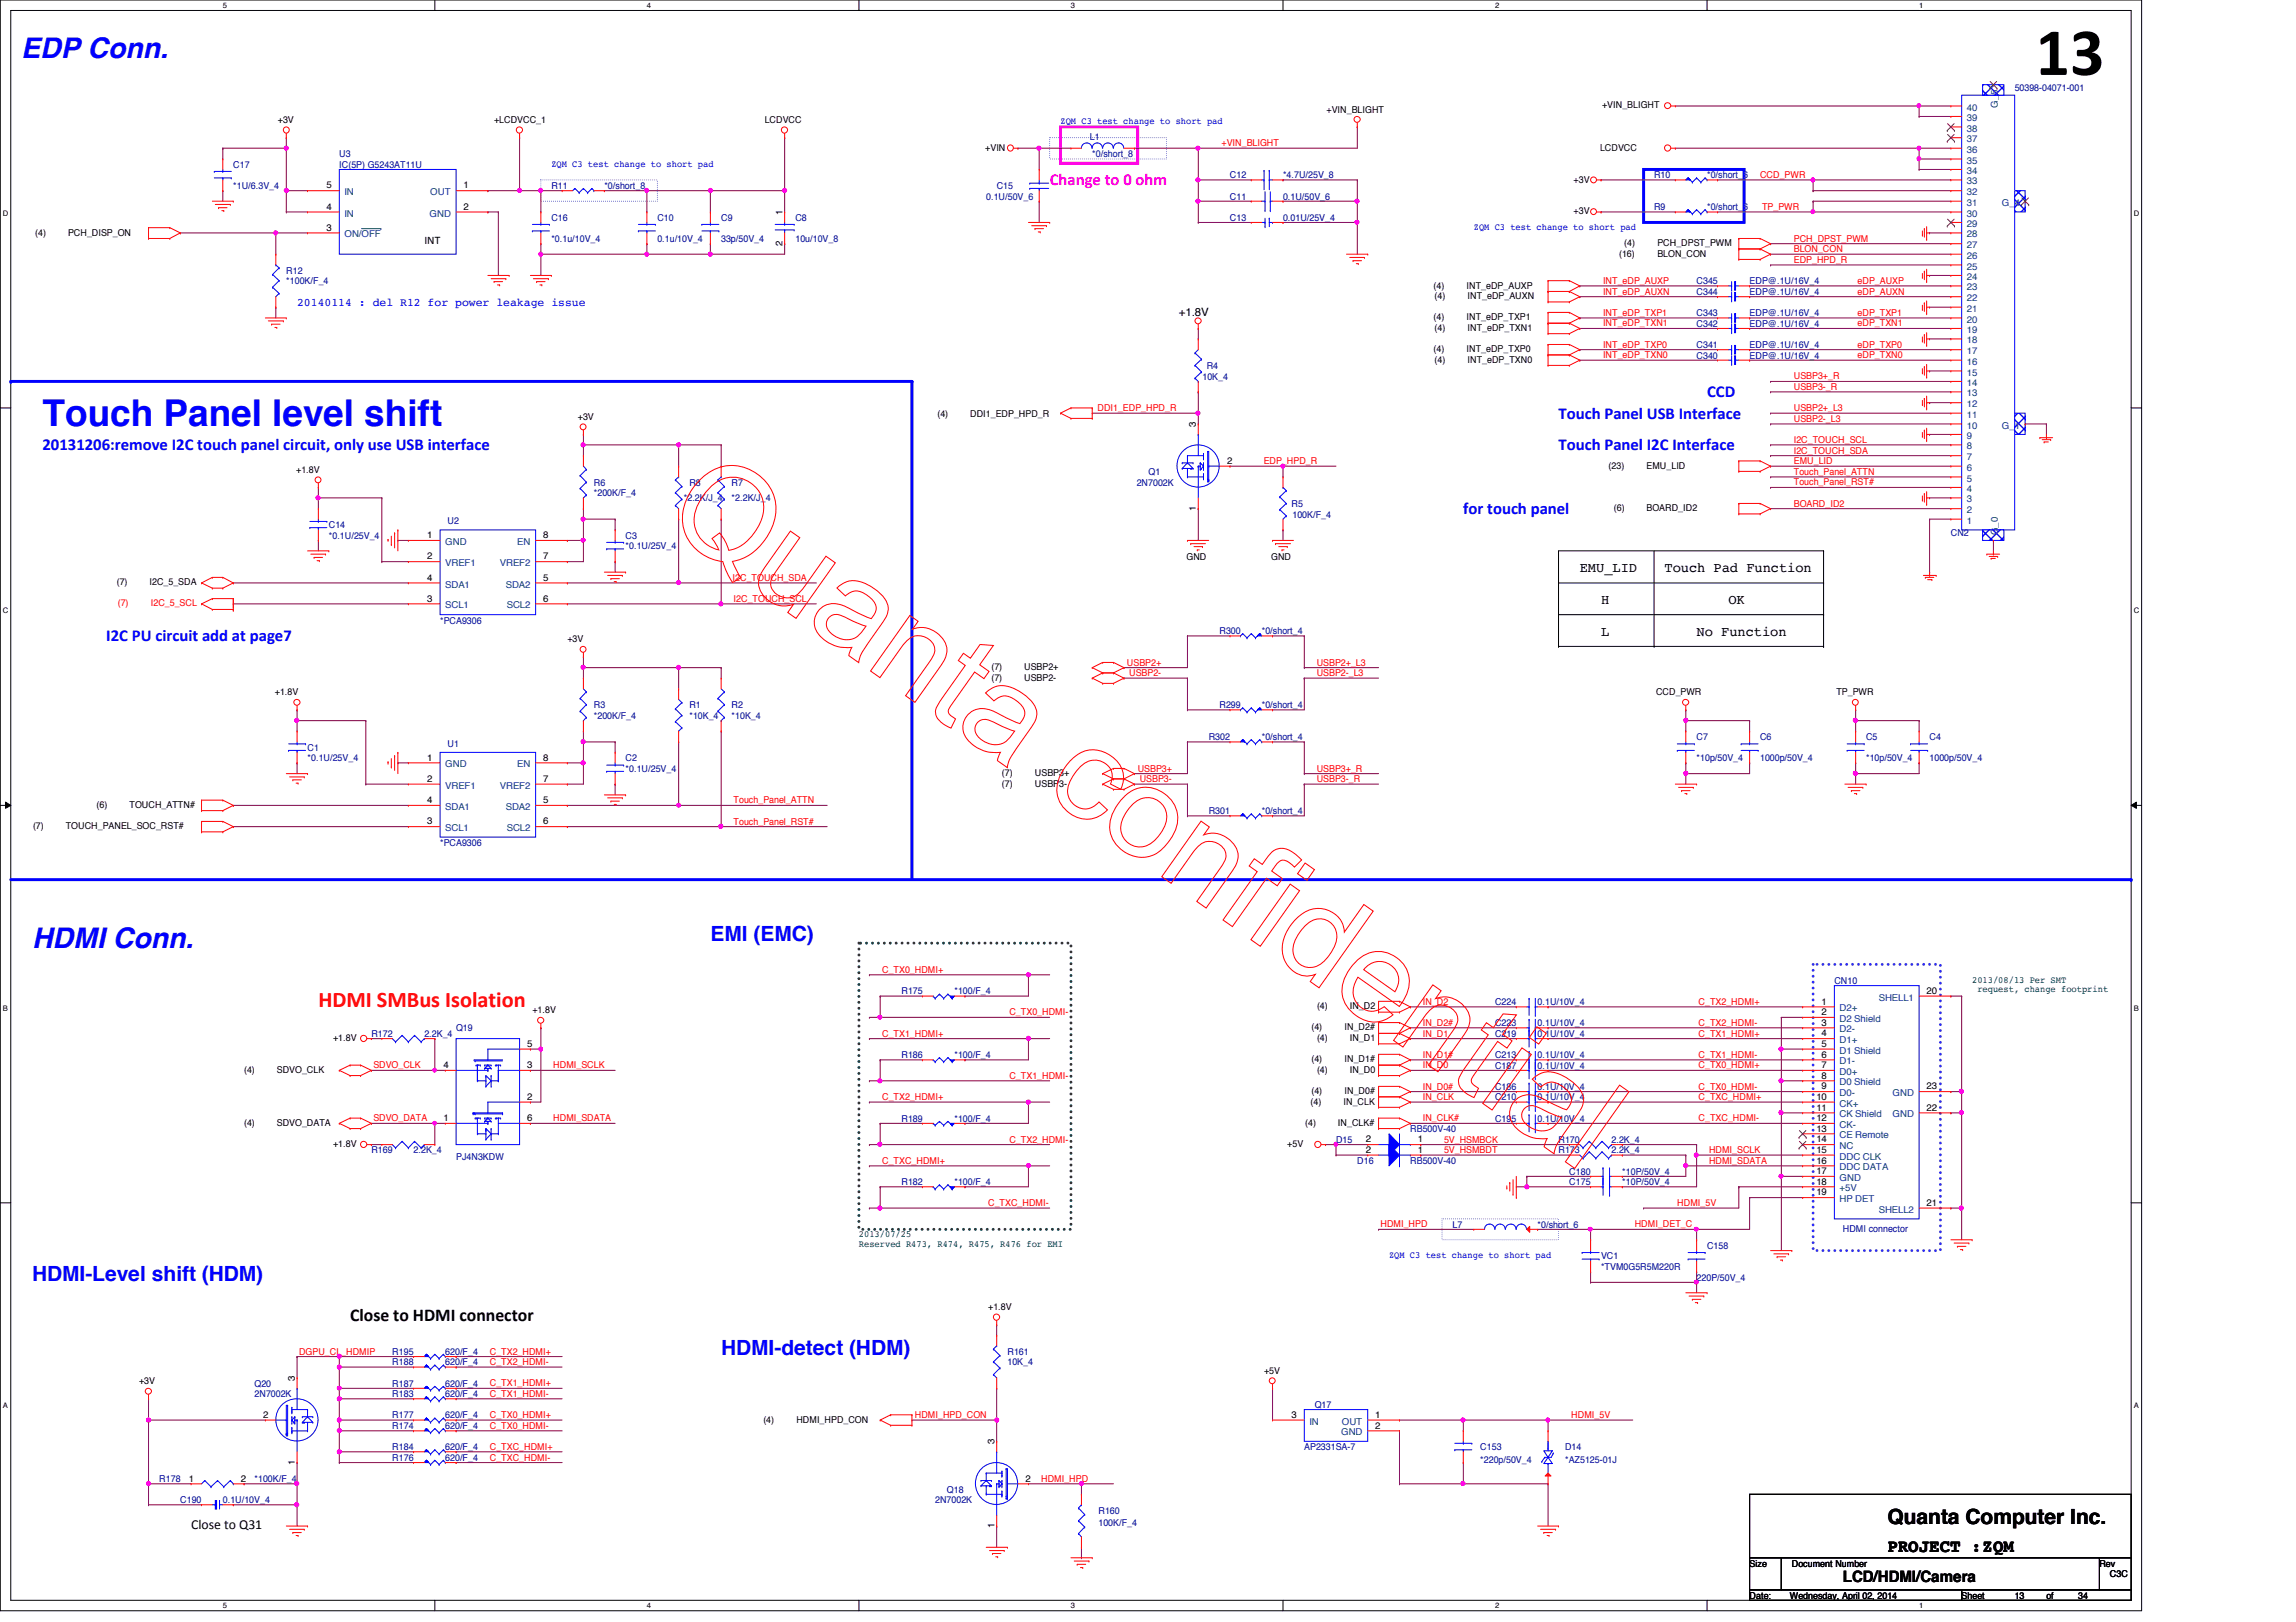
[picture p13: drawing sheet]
<svg xmlns="http://www.w3.org/2000/svg" width="297mm" height="210mm" viewBox="0 0 297 210" stroke-linecap="round" stroke-linejoin="round" font-family="sans-serif">
<defs><g id="words">
<text font-size="8.8" x="263.4" y="9.7">13</text>
<text font-size="4.8" fill="#00f" x="5.5" y="55.2">Touch Panel level shift</text>
<g font-size="3.7" fill="#00f">
<text x="2.7" y="7.5">EDP Conn.</text>
<text x="4.1" y="122.7">HDMI Conn.</text>
</g>
<text font-size="2.9" fill="#f00" x="41.2" y="130.3">HDMI SMBus Isolation</text>
<g font-size="2.7" fill="#00f">
<text x="91.9" y="121.8">EMI (EMC)</text>
<text x="4.1" y="165.7">HDMI-Level shift (HDM)</text>
<text x="93.3" y="175.3">HDMI-detect (HDM)</text>
</g>
<text font-size="2.7" x="244.2" y="197.3">Quanta Computer Inc.</text>
<g font-size="2.3">
<text x="45.3" y="170.9">Close to HDMI connector</text>
<text x="244.2" y="200.8">PROJECT :ZQM</text>
</g>
<text font-size="2.2" fill="#f0f" x="135.8" y="24">Change to 0 ohm</text>
<g font-size="2.2" fill="#00f">
<text x="220.8" y="51.4">CCD</text>
<text x="5.5" y="58.3">20131206:remove I2C touch panel circuit, only use USB interface</text>
<text x="201.6" y="54.2">Touch Panel USB Interface</text>
<text x="201.6" y="58.3">Touch Panel I2C Interface</text>
<text x="189.3" y="66.5">for touch panel</text>
<text x="13.8" y="83">I2C PU circuit add at page7</text>
</g>
<text font-size="2" x="238.4" y="204.8">LCD/HDMI/Camera</text>
<g font-size="1.8">
<text x="204.4" y="74.1">EMU_LID</text>
<text x="215.3" y="74.1">Touch Pad Function</text>
<text x="207.1" y="78.2">H</text>
<text x="207.1" y="82.3">L</text>
<text x="219.5" y="82.3">No Function</text>
<text x="223.6" y="78.2">OK</text>
<text x="24.7" y="197.8">Close to Q31</text>
</g>
<g font-size="1.5">
<text x="54.9" y="31.5">INT</text>
<text x="152.5" y="40.9">+1.8V</text>
</g>
<text font-size="1.5" fill="#00f" x="38.4" y="39.6">20140114 : del R12 for power leakage issue</text>
<g font-size="1.2" fill="#000080">
<text x="260.6" y="11.8">50398-04071-001</text>
<text x="30.2" y="21.7">C17</text>
<text x="43.9" y="20.3">U3</text>
<text x="43.9" y="21.7">IC(5P) G5243AT11U</text>
<text x="141" y="18.1">L1</text>
<text x="141.3" y="20.3">*0/short_8</text>
<text x="159.1" y="23.1">C12</text>
<text x="166" y="23.1">*4.7U/25V_8</text>
<text x="214" y="23.1">R10</text>
<text x="220.8" y="23.1">*0/short_6</text>
<text x="30.2" y="24.4">*1U/6.3V_4</text>
<text x="71.3" y="24.4">R11</text>
<text x="71.3" y="28.6">C16</text>
<text x="78.2" y="24.4">*0/short_8</text>
<text x="85" y="28.6">C10</text>
<text x="93.3" y="28.6">C9</text>
<text x="102.9" y="28.6">C8</text>
<text x="127.6" y="25.8">0.1U/50V_6</text>
<text x="128.9" y="24.4">C15</text>
<text x="159.1" y="28.6">C13</text>
<text x="159.1" y="25.8">C11</text>
<text x="166" y="28.6">0.01U/25V_4</text>
<text x="166" y="25.8">0.1U/50V_6</text>
<text x="214" y="27.2">R9</text>
<text x="220.8" y="27.2">*0/short_6</text>
<text x="37" y="35.4">R12</text>
<text x="71.3" y="31.3">*0.1u/10V_4</text>
<text x="85" y="31.3">0.1u/10V_4</text>
<text x="93.3" y="31.3">33p/50V_4</text>
<text x="102.9" y="31.3">10u/10V_8</text>
<text x="37" y="36.8">*100K/F_4</text>
<text x="219.5" y="40.9">C343</text>
<text x="219.5" y="36.8">C345</text>
<text x="219.5" y="38.1">C344</text>
<text x="226.4" y="40.9">EDP@.1U/16V_4</text>
<text x="226.4" y="36.8">EDP@.1U/16V_4</text>
<text x="226.4" y="38.1">EDP@.1U/16V_4</text>
<text x="156.1" y="47.8">R4</text>
<text x="219.5" y="45">C341</text>
<text x="219.5" y="46.4">C340</text>
<text x="219.5" y="42.3">C342</text>
<text x="226.4" y="45">EDP@.1U/16V_4</text>
<text x="226.4" y="46.4">EDP@.1U/16V_4</text>
<text x="226.4" y="42.3">EDP@.1U/16V_4</text>
<text x="155.6" y="49.1">10K_4</text>
<text x="76.8" y="62.9">R6</text>
<text x="76.8" y="64.2">*200K/F_4</text>
<text x="88.5" y="64.9">*2.2K/J_4</text>
<text x="89.2" y="62.9">R8</text>
<text x="94.7" y="62.9">R7</text>
<text x="94.7" y="64.9">*2.2K/J_4</text>
<text x="147.1" y="62.9">2N7002K</text>
<text x="148.6" y="61.5">Q1</text>
<text x="167.1" y="65.6">R5</text>
<text x="42.5" y="68.3">C14</text>
<text x="42.5" y="69.7">*0.1U/25V_4</text>
<text x="57.9" y="67.8">U2</text>
<text x="80.9" y="69.7">C3</text>
<text x="80.9" y="71.1">*0.1U/25V_4</text>
<text x="167.2" y="67">100K/F_4</text>
<text x="252.4" y="69.4">CN2</text>
<text x="56.9" y="80.7">*PCA9306</text>
<text x="157.8" y="82">R300</text>
<text x="163.2" y="82">*0/short_4</text>
<text x="76.8" y="91.7">R3</text>
<text x="76.8" y="93">*200K/F_4</text>
<text x="89.2" y="91.7">R1</text>
<text x="89.2" y="93">*10K_4</text>
<text x="94.7" y="91.7">R2</text>
<text x="94.7" y="93">*10K_4</text>
<text x="156.4" y="95.8">R302</text>
<text x="157.8" y="91.7">R299</text>
<text x="163.2" y="91.7">*0/short_4</text>
<text x="163.2" y="95.8">*0/short_4</text>
<text x="219.5" y="95.8">C7</text>
<text x="227.7" y="95.8">C6</text>
<text x="241.4" y="95.8">C5</text>
<text x="249.6" y="95.8">C4</text>
<text x="39.8" y="97.2">C1</text>
<text x="39.8" y="98.5">*0.1U/25V_4</text>
<text x="57.9" y="96.6">U1</text>
<text x="80.9" y="98.5">C2</text>
<text x="80.9" y="99.9">*0.1U/25V_4</text>
<text x="219.5" y="98.5">*10p/50V_4</text>
<text x="227.7" y="98.5">1000p/50V_4</text>
<text x="241.4" y="98.5">*10p/50V_4</text>
<text x="249.6" y="98.5">1000p/50V_4</text>
<text x="156.4" y="105.4">R301</text>
<text x="163.2" y="105.4">*0/short_4</text>
<text x="56.9" y="109.5">*PCA9306</text>
<text x="116.6" y="128.7">R175</text>
<text x="123.5" y="128.7">*100/F_4</text>
<text x="193.4" y="130">C224</text>
<text x="198.9" y="130">0.1U/10V_4</text>
<text x="237.3" y="127.3">CN10</text>
<text x="48" y="134.2">R172</text>
<text x="54.9" y="134.2">2.2K_4</text>
<text x="59" y="133.5">Q19</text>
<text x="116.6" y="136.9">R186</text>
<text x="123.5" y="136.9">*100/F_4</text>
<text x="193.4" y="132.8">C223</text>
<text x="193.4" y="136.9">C213</text>
<text x="193.4" y="134.2">C219</text>
<text x="198.9" y="132.8">0.1U/10V_4</text>
<text x="198.9" y="136.9">0.1U/10V_4</text>
<text x="198.9" y="134.2">0.1U/10V_4</text>
<text x="193.4" y="141">C186</text>
<text x="193.4" y="142.4">C210</text>
<text x="193.4" y="138.3">C187</text>
<text x="198.9" y="141">0.1U/10V_4</text>
<text x="198.9" y="142.4">0.1U/10V_4</text>
<text x="198.9" y="138.3">0.1U/10V_4</text>
<text x="48" y="149.3">R169</text>
<text x="53.5" y="149.3">2.2K_4</text>
<text x="116.6" y="145.2">R189</text>
<text x="123.5" y="145.2">*100/F_4</text>
<text x="172.8" y="147.9">D15</text>
<text x="182.5" y="146.5">RB500V-40</text>
<text x="193.4" y="145.2">C195</text>
<text x="198.9" y="145.2">0.1U/10V_4</text>
<text x="201.6" y="149.3">R173</text>
<text x="201.6" y="147.9">R170</text>
<text x="208.5" y="149.3">2.2K_4</text>
<text x="208.5" y="147.9">2.2K_4</text>
<text x="59" y="150.1">PJ4N3KDW</text>
<text x="116.6" y="153.4">R182</text>
<text x="123.5" y="153.4">*100/F_4</text>
<text x="175.6" y="150.6">D16</text>
<text x="182.5" y="150.6">RB500V-40</text>
<text x="203" y="152">C180</text>
<text x="203" y="153.4">C175</text>
<text x="209.9" y="152">*10P/50V_4</text>
<text x="209.9" y="153.4">*10P/50V_4</text>
<text x="187.9" y="158.9">L7</text>
<text x="198.9" y="158.9">*0/short_6</text>
<text x="220.8" y="161.6">C158</text>
<text x="238.4" y="159.4">HDMI connector</text>
<text x="207.1" y="163">VC1</text>
<text x="207.1" y="164.3">*TVM0G5R5M220R</text>
<text x="219.5" y="165.7">220P/50V_4</text>
<text x="32.9" y="179.5">Q20</text>
<text x="50.8" y="175.3">R195</text>
<text x="50.8" y="176.7">R188</text>
<text x="50.8" y="179.5">R187</text>
<text x="57.6" y="175.3">620/F_4</text>
<text x="57.6" y="176.7">620/F_4</text>
<text x="57.6" y="179.5">620/F_4</text>
<text x="130.3" y="175.3">R161</text>
<text x="130.3" y="176.7">10K_4</text>
<text x="32.9" y="180.8">2N7002K</text>
<text x="50.8" y="183.6">R177</text>
<text x="50.8" y="184.9">R174</text>
<text x="50.8" y="180.8">R183</text>
<text x="57.6" y="183.6">620/F_4</text>
<text x="57.6" y="184.9">620/F_4</text>
<text x="57.6" y="180.8">620/F_4</text>
<text x="170.1" y="182.2">Q17</text>
<text x="20.6" y="191.8">R178</text>
<text x="32.9" y="191.8">*100K/F_4</text>
<text x="50.8" y="187.7">R184</text>
<text x="50.8" y="189">R176</text>
<text x="57.6" y="187.7">620/F_4</text>
<text x="57.6" y="189">620/F_4</text>
<text x="168.7" y="187.7">AP2331SA-7</text>
<text x="191.5" y="187.7">C153</text>
<text x="191.5" y="189.3">*220p/50V_4</text>
<text x="202.5" y="187.7">D14</text>
<text x="202.5" y="189.3">*AZ5125-01J</text>
<text x="23.3" y="194.5">C190</text>
<text x="28.8" y="194.5">0.1U/10V_4</text>
<text x="121" y="194.5">2N7002K</text>
<text x="122.5" y="193.2">Q18</text>
<text x="142.1" y="195.9">R160</text>
<text x="142.1" y="197.5">100K/F_4</text>
</g>
<g font-size="1.2">
<text x="35.9" y="16">+3V</text>
<text x="63.9" y="16">+LCDVCC_1</text>
<text x="98.9" y="16">LCDVCC</text>
<text x="171.6" y="14.6">+VIN_BLIGHT</text>
<text x="207.3" y="14">+VIN_BLIGHT</text>
<text x="127.5" y="19.5">+VIN</text>
<text x="203.6" y="23.6">+3V</text>
<text x="207" y="19.5">LCDVCC</text>
<text x="42.2" y="29.8">3</text>
<text x="42.2" y="27.1">4</text>
<text x="42.2" y="24.4">5</text>
<text x="60" y="24.4">1</text>
<text x="60" y="27.1">2</text>
<text x="101.2" y="27.8" transform="rotate(-90 101.2 27.8)">1</text>
<text x="203.6" y="27.7">+3V</text>
<text x="4.6" y="30.5">(4)</text>
<text x="8.8" y="30.5">PCH_DISP_ON</text>
<text x="101.2" y="31.8" transform="rotate(-90 101.2 31.8)">2</text>
<text x="209.5" y="33.2">(16)</text>
<text x="210.1" y="31.8">(4)</text>
<text x="214.4" y="33.2">BLON_CON</text>
<text x="214.4" y="31.8">PCH_DPST_PWM</text>
<text x="185.5" y="41.4">(4)</text>
<text x="185.5" y="37.3">(4)</text>
<text x="185.6" y="38.7">(4)</text>
<text x="189.7" y="41.4">INT_eDP_TXP1</text>
<text x="189.7" y="37.3">INT_eDP_AUXP</text>
<text x="189.9" y="38.7">INT_eDP_AUXN</text>
<text x="185.5" y="45.6">(4)</text>
<text x="185.6" y="42.8">(4)</text>
<text x="185.6" y="46.9">(4)</text>
<text x="189.7" y="45.6">INT_eDP_TXP0</text>
<text x="189.9" y="42.8">INT_eDP_TXN1</text>
<text x="189.9" y="46.9">INT_eDP_TXN0</text>
<text x="121.3" y="53.9">(4)</text>
<text x="125.5" y="53.9">DDI1_EDP_HPD_R</text>
<text x="74.8" y="54.4">+3V</text>
<text x="154.7" y="55.2" transform="rotate(-90 154.7 55.2)">3</text>
<text x="38.3" y="61.2">+1.8V</text>
<text x="158.7" y="60">2</text>
<text x="208.1" y="60.7">(23)</text>
<text x="213" y="60.7">EMU_LID</text>
<text x="55.3" y="69.6">1</text>
<text x="70.3" y="69.6">8</text>
<text x="154.7" y="66.1" transform="rotate(-90 154.7 66.1)">1</text>
<text x="208.8" y="66.1">(6)</text>
<text x="213" y="66.1">BOARD_ID2</text>
<text x="15.1" y="75.7">(7)</text>
<text x="19.3" y="75.7">I2C_5_SDA</text>
<text x="55.3" y="75.1">4</text>
<text x="55.3" y="77.9">3</text>
<text x="55.3" y="72.4">2</text>
<text x="70.3" y="77.9">6</text>
<text x="70.3" y="72.4">7</text>
<text x="70.3" y="75.1">5</text>
<text x="153.5" y="72.4">GND</text>
<text x="164.5" y="72.4">GND</text>
<text x="73.4" y="83.1">+3V</text>
<text x="128.3" y="88.1">(7)</text>
<text x="128.3" y="86.7">(7)</text>
<text x="132.5" y="88.1">USBP2-</text>
<text x="132.5" y="86.7">USBP2+</text>
<text x="35.6" y="90">+1.8V</text>
<text x="214.2" y="90">CCD_PWR</text>
<text x="237.6" y="90">TP_PWR</text>
<text x="55.3" y="101.2">2</text>
<text x="55.3" y="98.4">1</text>
<text x="70.3" y="98.4">8</text>
<text x="70.3" y="101.2">7</text>
<text x="129.6" y="101.8">(7)</text>
<text x="129.6" y="100.4">(7)</text>
<text x="133.9" y="101.8">USBP3-</text>
<text x="133.9" y="100.4">USBP3+</text>
<text x="4.3" y="107.3">(7)</text>
<text x="8.5" y="107.3">TOUCH_PANEL_SOC_RST#</text>
<text x="12.5" y="104.6">(6)</text>
<text x="16.8" y="104.6">TOUCH_ATTN#</text>
<text x="55.3" y="103.9">4</text>
<text x="55.3" y="106.7">3</text>
<text x="70.3" y="106.7">6</text>
<text x="70.3" y="103.9">5</text>
<text x="68.9" y="131.1">+1.8V</text>
<text x="170.4" y="130.6">(4)</text>
<text x="174.6" y="130.6">IN_D2</text>
<text x="235.7" y="130">1</text>
<text x="235.7" y="131.4">2</text>
<text x="249.3" y="128.6">20</text>
<text x="43.1" y="134.7">+1.8V</text>
<text x="68.2" y="135.5">5</text>
<text x="169.7" y="137.5">(4)</text>
<text x="169.7" y="133.3">(4)</text>
<text x="170.4" y="134.7">(4)</text>
<text x="173.9" y="137.5">IN_D1#</text>
<text x="173.9" y="133.3">IN_D2#</text>
<text x="174.6" y="134.7">IN_D1</text>
<text x="235.7" y="132.7">3</text>
<text x="235.7" y="134.1">4</text>
<text x="235.7" y="135.5">5</text>
<text x="235.7" y="136.9">6</text>
<text x="31.6" y="138.9">(4)</text>
<text x="35.8" y="138.9">SDVO_CLK</text>
<text x="57.4" y="138.2">4</text>
<text x="68.2" y="142.3">2</text>
<text x="68.2" y="138.2">3</text>
<text x="169.5" y="143">(4)</text>
<text x="169.7" y="141.6">(4)</text>
<text x="170.4" y="138.9">(4)</text>
<text x="173.8" y="143">IN_CLK</text>
<text x="173.9" y="141.6">IN_D0#</text>
<text x="174.6" y="138.9">IN_D0</text>
<text x="235" y="142.3">10</text>
<text x="235" y="143.7">11</text>
<text x="235.7" y="138.2">7</text>
<text x="235.7" y="139.6">8</text>
<text x="235.7" y="141">9</text>
<text x="249.3" y="141">23</text>
<text x="249.3" y="143.7">22</text>
<text x="31.6" y="145.7">(4)</text>
<text x="35.8" y="145.7">SDVO_DATA</text>
<text x="43.1" y="148.4">+1.8V</text>
<text x="57.4" y="145.1">1</text>
<text x="68.2" y="145.1">6</text>
<text x="166.5" y="148.4">+5V</text>
<text x="168.9" y="145.7">(4)</text>
<text x="173.1" y="145.7">IN_CLK#</text>
<text x="176.7" y="147.8">2</text>
<text x="176.7" y="149.2">2</text>
<text x="183.4" y="147.8">1</text>
<text x="183.4" y="149.2">1</text>
<text x="235" y="145.1">12</text>
<text x="235" y="146.4">13</text>
<text x="235" y="147.8">14</text>
<text x="235" y="149.2">15</text>
<text x="235" y="150.6">16</text>
<text x="235" y="151.9">17</text>
<text x="235" y="153.3">18</text>
<text x="235" y="154.7">19</text>
<text x="249.3" y="156">21</text>
<text x="127.8" y="169.5">+1.8V</text>
<text x="18" y="179.2">+3V</text>
<text x="38.1" y="178.7" transform="rotate(-90 38.1 178.7)">3</text>
<text x="163.5" y="177.8">+5V</text>
<text x="34" y="183.5">2</text>
<text x="98.8" y="184.1">(4)</text>
<text x="103" y="184.1">HDMI_HPD_CON</text>
<text x="167.1" y="183.5">3</text>
<text x="177.9" y="183.5">1</text>
<text x="177.9" y="184.9">2</text>
<text x="24.4" y="191.7">1</text>
<text x="31.2" y="191.7">2</text>
<text x="38.1" y="189.5" transform="rotate(-90 38.1 189.5)">1</text>
<text x="128.6" y="186.9" transform="rotate(-90 128.6 186.9)">3</text>
<text x="132.7" y="191.7">2</text>
<text x="128.6" y="197.8" transform="rotate(-90 128.6 197.8)">1</text>
<text x="226.4" y="202.7">Size</text>
<text x="231.8" y="202.7">Document Number</text>
<text x="271.6" y="202.7">Rev</text>
<text x="226.4" y="206.9">Date:</text>
<text x="231.6" y="206.9">Wednesday, April 02, 2014</text>
<text x="253.8" y="206.9">Sheet</text>
<text x="260.6" y="206.9">13</text>
<text x="264.7" y="206.9">of</text>
<text x="268.9" y="206.9">34</text>
<text x="273" y="204.1">C3C</text>
</g>
<g font-size="1.2" fill="#00f">
<text x="137.2" y="16.1">ZQM C3 test change to short pad</text>
<text x="71.3" y="21.6">ZQM C3 test change to short pad</text>
<text x="190.7" y="29.8">ZQM C3 test change to short pad</text>
<text x="179.7" y="162.9">ZQM C3 test change to short pad</text>
</g>
<g font-size="1.2" fill="#004080">
<text x="254.5" y="17">38</text>
<text x="254.5" y="15.7">39</text>
<text x="254.5" y="14.3">40</text>
<text x="258.5" y="14" transform="rotate(-90 258.5 14)">G_5</text>
<text x="254.5" y="23.9">33</text>
<text x="254.5" y="22.5">34</text>
<text x="254.5" y="21.2">35</text>
<text x="254.5" y="19.8">36</text>
<text x="254.5" y="18.4">37</text>
<text x="44.6" y="28">IN</text>
<text x="44.6" y="25.3">IN</text>
<text x="55.6" y="28">GND</text>
<text x="55.7" y="25.3">OUT</text>
<text x="254.5" y="29.4">29</text>
<text x="254.5" y="28">30</text>
<text x="254.5" y="26.6">31</text>
<text x="254.5" y="25.3">32</text>
<text x="259" y="26.6">G_4</text>
<text x="44.6" y="30.7">ON/OFF</text>
<text x="254.5" y="34.9">25</text>
<text x="254.5" y="32.1">27</text>
<text x="254.5" y="33.5">26</text>
<text x="254.5" y="30.7">28</text>
<text x="254.5" y="40.3">21</text>
<text x="254.5" y="37.6">23</text>
<text x="254.5" y="41.7">20</text>
<text x="254.5" y="39">22</text>
<text x="254.5" y="36.2">24</text>
<text x="254.5" y="45.8">17</text>
<text x="254.5" y="43.1">19</text>
<text x="254.5" y="47.2">16</text>
<text x="254.5" y="44.5">18</text>
<text x="254.5" y="51.3">13</text>
<text x="254.5" y="48.6">15</text>
<text x="254.5" y="52.7">12</text>
<text x="254.5" y="50">14</text>
<text x="254.5" y="59.6">7</text>
<text x="254.5" y="56.8">9</text>
<text x="254.5" y="54.1">11</text>
<text x="254.5" y="58.2">8</text>
<text x="254.5" y="55.5">10</text>
<text x="259" y="55.5">G_1</text>
<text x="254.5" y="65">3</text>
<text x="254.5" y="62.3">5</text>
<text x="254.5" y="63.7">4</text>
<text x="254.5" y="60.9">6</text>
<text x="57.6" y="70.5">GND</text>
<text x="66.9" y="70.5">EN</text>
<text x="254.5" y="67.8">1</text>
<text x="254.5" y="66.4">2</text>
<text x="258.5" y="69.3" transform="rotate(-90 258.5 69.3)">G_0</text>
<text x="57.6" y="76">SDA1</text>
<text x="57.6" y="73.3">VREF1</text>
<text x="64.7" y="73.3">VREF2</text>
<text x="65.4" y="76">SDA2</text>
<text x="57.6" y="78.7">SCL1</text>
<text x="65.6" y="78.7">SCL2</text>
<text x="57.6" y="99.3">GND</text>
<text x="66.9" y="99.3">EN</text>
<text x="57.6" y="104.8">SDA1</text>
<text x="57.6" y="107.6">SCL1</text>
<text x="57.6" y="102.1">VREF1</text>
<text x="64.7" y="102.1">VREF2</text>
<text x="65.4" y="104.8">SDA2</text>
<text x="65.6" y="107.6">SCL2</text>
<text x="238" y="130.9">D2+</text>
<text x="243.1" y="129.5">SHELL1</text>
<text x="238" y="132.2">D2 Shield</text>
<text x="238" y="133.6">D2-</text>
<text x="238" y="135">D1+</text>
<text x="238" y="136.4">D1 Shield</text>
<text x="238" y="137.8">D1-</text>
<text x="238" y="139.1">D0+</text>
<text x="238" y="140.5">D0 Shield</text>
<text x="238" y="141.9">D0-</text>
<text x="238" y="143.2">CK+</text>
<text x="244.9" y="141.9">GND</text>
<text x="238" y="144.6">CK Shield</text>
<text x="238" y="146">CK-</text>
<text x="238" y="147.3">CE Remote</text>
<text x="238" y="148.7">NC</text>
<text x="244.9" y="144.6">GND</text>
<text x="238" y="150.1">DDC CLK</text>
<text x="238" y="151.5">DDC DATA</text>
<text x="238" y="152.8">GND</text>
<text x="238" y="154.2">+5V</text>
<text x="238" y="155.6">HP DET</text>
<text x="243.1" y="156.9">SHELL2</text>
<text x="169.4" y="184.4">IN</text>
<text x="173.5" y="185.8">GND</text>
<text x="173.6" y="184.4">OUT</text>
</g>
<g font-size="1.2" fill="#f00">
<text x="158" y="18.9">+VIN_BLIGHT</text>
<text x="227.7" y="23">CCD_PWR</text>
<text x="228" y="27.2">TP_PWR</text>
<text x="232.1" y="31.3">PCH_DPST_PWM</text>
<text x="232.1" y="32.6">BLON_CON</text>
<text x="232.1" y="34">EDP_HPD_R</text>
<text x="207.4" y="40.9">INT_eDP_TXP1</text>
<text x="207.4" y="36.7">INT_eDP_AUXP</text>
<text x="207.4" y="38.1">INT_eDP_AUXN</text>
<text x="240.3" y="40.9">eDP_TXP1</text>
<text x="240.3" y="38.1">eDP_AUXN</text>
<text x="240.3" y="36.7">eDP_AUXP</text>
<text x="207.4" y="42.2">INT_eDP_TXN1</text>
<text x="207.4" y="46.4">INT_eDP_TXN0</text>
<text x="207.4" y="45">INT_eDP_TXP0</text>
<text x="240.3" y="42.2">eDP_TXN1</text>
<text x="240.3" y="45">eDP_TXP0</text>
<text x="240.3" y="46.4">eDP_TXN0</text>
<text x="142" y="53.2">DDI1_EDP_HPD_R</text>
<text x="232.1" y="50.5">USBP3-_R</text>
<text x="232.1" y="49.1">USBP3+_R</text>
<text x="232.1" y="53.2">USBP2+_L3</text>
<text x="232.1" y="57.3">I2C_TOUCH_SCL</text>
<text x="232.1" y="58.7">I2C_TOUCH_SDA</text>
<text x="232.1" y="54.6">USBP2-_L3</text>
<text x="163.5" y="60.1">EDP_HPD_R</text>
<text x="232.1" y="61.5">Touch_Panel_ATTN</text>
<text x="232.1" y="62.8">Touch_Panel_RST#</text>
<text x="232.1" y="65.6">BOARD_ID2</text>
<text x="232.1" y="60.1">EMU_LID</text>
<text x="94.8" y="75.2">I2C_TOUCH_SDA</text>
<text x="94.9" y="77.9">I2C_TOUCH_SCL</text>
<text x="15.2" y="78.5">(7)</text>
<text x="19.5" y="78.5">I2C_5_SCL</text>
<text x="145.8" y="86.1">USBP2+</text>
<text x="146.1" y="87.5">USBP2-</text>
<text x="170.3" y="86.1">USBP2+_L3</text>
<text x="170.3" y="87.5">USBP2-_L3</text>
<text x="147.2" y="99.9">USBP3+</text>
<text x="147.4" y="101.2">USBP3-</text>
<text x="170.3" y="99.9">USBP3+_R</text>
<text x="170.3" y="101.2">USBP3-_R</text>
<text x="94.9" y="106.7">Touch_Panel_RST#</text>
<text x="94.9" y="104">Touch_Panel_ATTN</text>
<text x="114.1" y="125.9">C_TX0_HDMI+</text>
<text x="130.6" y="131.4">C_TX0_HDMI-</text>
<text x="184.1" y="130">IN_D2</text>
<text x="219.7" y="130">C_TX2_HDMI+</text>
<text x="114.1" y="134.2">C_TX1_HDMI+</text>
<text x="184.1" y="136.9">IN_D1#</text>
<text x="184.1" y="134.2">IN_D1</text>
<text x="184.1" y="132.8">IN_D2#</text>
<text x="219.7" y="134.2">C_TX1_HDMI+</text>
<text x="219.7" y="132.8">C_TX2_HDMI-</text>
<text x="219.7" y="136.9">C_TX1_HDMI-</text>
<text x="48.3" y="138.3">SDVO_CLK</text>
<text x="71.6" y="138.3">HDMI_SCLK</text>
<text x="114.1" y="142.4">C_TX2_HDMI+</text>
<text x="130.6" y="139.6">C_TX1_HDMI-</text>
<text x="184.1" y="142.4">IN_CLK</text>
<text x="184.1" y="141">IN_D0#</text>
<text x="184.1" y="138.3">IN_D0</text>
<text x="219.7" y="142.4">C_TXC_HDMI+</text>
<text x="219.7" y="138.3">C_TX0_HDMI+</text>
<text x="219.7" y="141">C_TX0_HDMI-</text>
<text x="48.3" y="145.1">SDVO_DATA</text>
<text x="71.6" y="145.1">HDMI_SDATA</text>
<text x="130.6" y="147.9">C_TX2_HDMI-</text>
<text x="184.1" y="145.1">IN_CLK#</text>
<text x="186.8" y="149.2">5V_HSMBDT</text>
<text x="186.8" y="147.9">5V_HSMBCK</text>
<text x="219.7" y="145.1">C_TXC_HDMI-</text>
<text x="221.1" y="149.2">HDMI_SCLK</text>
<text x="114.1" y="150.6">C_TXC_HDMI+</text>
<text x="221.1" y="150.6">HDMI_SDATA</text>
<text x="127.8" y="156.1">C_TXC_HDMI-</text>
<text x="178.6" y="158.8">HDMI_HPD</text>
<text x="211.5" y="158.8">HDMI_DET_C</text>
<text x="217" y="156.1">HDMI_5V</text>
<text x="38.7" y="175.3">DGPU_CL_HDMIP</text>
<text x="63.4" y="176.7">C_TX2_HDMI-</text>
<text x="63.4" y="175.3">C_TX2_HDMI+</text>
<text x="63.4" y="179.4">C_TX1_HDMI+</text>
<text x="63.4" y="183.5">C_TX0_HDMI+</text>
<text x="63.4" y="184.9">C_TX0_HDMI-</text>
<text x="63.4" y="180.8">C_TX1_HDMI-</text>
<text x="118.4" y="183.5">HDMI_HPD_CON</text>
<text x="203.3" y="183.5">HDMI_5V</text>
<text x="63.4" y="189">C_TXC_HDMI-</text>
<text x="63.4" y="187.6">C_TXC_HDMI+</text>
<text x="134.7" y="191.8">HDMI_HPD</text>
</g>
<g font-size="1.2" fill="#008000">
<text x="255.1" y="127.2">2013/08/13 Per SMT</text>
<text x="255.8" y="128.4">request, change footprint</text>
<text x="111.1" y="160.1">2013/07/25</text>
<text x="111.1" y="161.3">Reserved R473, R474, R475, R476 for EMI</text>
</g>
<g font-size="1">
<text x="28.8" y="1">5</text>
<text x="83.7" y="1">4</text>
<text x="138.6" y="1">3</text>
<text x="193.4" y="1">2</text>
<text x="248.3" y="1">1</text>
<text x=".4" y="27.9">D</text>
<text x="276.1" y="27.9">D</text>
<text x=".4" y="79.4">C</text>
<text x="276.1" y="79.4">C</text>
<text x=".4" y="130.8">B</text>
<text x="276.1" y="130.8">B</text>
<text x=".4" y="182.2">A</text>
<text x="276.1" y="182.2">A</text>
<text x="28.8" y="208.1">5</text>
<text x="83.7" y="208.1">4</text>
<text x="138.6" y="208.1">3</text>
<text x="193.4" y="208.1">2</text>
<text x="248.3" y="208.1">1</text>
</g>
</g></defs>
<path d="M0 0h277.1v208.4h-277.1zM1.4 1.4h274.3v205.7h-274.3z" fill="none" stroke="#000" stroke-width=".13"/>
<g fill="#fff">
<path d="M28.8 .1h.6v1.1h-.6z"/>
<path d="M28.8 207.2h.6v1.1h-.6z"/>
</g>
<path d="M56.3 0v1.4M56.3 207.1v1.3" fill="none" stroke="#000" stroke-width=".13"/>
<g fill="#fff">
<path d="M83.7 .1h.5v1.1h-.5z"/>
<path d="M83.7 207.2h.5v1.1h-.5z"/>
</g>
<path d="M111.1 0v1.4M111.1 207.1v1.3" fill="none" stroke="#000" stroke-width=".13"/>
<g fill="#fff">
<path d="M138.6 .1h.5v1.1h-.5z"/>
<path d="M138.6 207.2h.5v1.1h-.5z"/>
</g>
<path d="M166 0v1.4M166 207.1v1.3" fill="none" stroke="#000" stroke-width=".13"/>
<g fill="#fff">
<path d="M193.4 .1h.6v1.1h-.6z"/>
<path d="M193.4 207.2h.6v1.1h-.6z"/>
</g>
<path d="M220.8 0v1.4M220.8 207.1v1.3" fill="none" stroke="#000" stroke-width=".13"/>
<g fill="#fff">
<path d="M248.3 .1h.5v1.1h-.5z"/>
<path d="M248.3 207.2h.5v1.1h-.5z"/>
<path d="M.4 27.1h.7v1.1h-.7z"/>
<path d="M276.1 27.1h.7v1.1h-.7z"/>
<path d="M.4 78.5h.7v1.1h-.7z"/>
<path d="M276.1 78.5h.7v1.1h-.7z"/>
</g>
<path d="M0 52.8h1.4M275.7 52.8h1.4" fill="none" stroke="#000" stroke-width=".13"/>
<g fill="#fff">
<path d="M.4 129.9h.6v1.1h-.6z"/>
<path d="M276.1 129.9h.6v1.1h-.6z"/>
</g>
<path d="M0 104.2h1.4M.7 103.8l.7 .4-.7 .4zM275.7 104.2l.7-.4v.8zM275.7 104.2h1.4" fill="none" stroke="#000" stroke-width=".13"/>
<path d="M.7 103.8l.7 .4-.7 .4zM275.7 104.2l.7-.4v.8z" fill="#000"/>
<g fill="#fff">
<path d="M.4 181.4h.6v1.1h-.6z"/>
<path d="M276.1 181.4h.6v1.1h-.6z"/>
</g>
<path d="M0 155.7h1.4M275.7 155.7h1.4" fill="none" stroke="#000" stroke-width=".13"/>
<path d="M1.4 113.8h274.3" fill="none" stroke="#00f" stroke-width=".38"/>
<circle cx="275.7" cy="113.8" r=".19" fill="#00f"/>
<path d="M137.2 16.4h10v4.7h-10z" fill="none" stroke="#f0f" stroke-width=".38"/>
<path d="M111.1 122h27.5v37.1h-27.5z" fill="none" stroke="#008000" stroke-width=".38" stroke-dasharray="0 .8"/>
<path d="M234.6 124.8h16.4v37h-16.4z" fill="none" stroke="#8000ff" stroke-width=".38" stroke-dasharray="0 .8"/>
<path d="M212.6 21.9h13v6.9h-13zM118 49.4v64.4" fill="none" stroke="#00f" stroke-width=".38"/>
<circle cx="118" cy="49.4" r=".19" fill="#00f"/>
<path d="M1.4 49.4h116.6" fill="none" stroke="#00f" stroke-width=".38"/>
<circle cx="1.4" cy="49.4" r=".19" fill="#00f"/>
<path d="M201.6 79.5h34.3M201.6 75.4h34.3M214 71.3v12.4M235.9 71.3h.1M235.9 79.5h.1M235.9 75.4h.1M235.9 71.3h-34.3v12.4M235.9 71.3v12.4M201.6 83.7h.1M201.6 83.7h34.3M214 83.7h.1M235.9 83.7h.1" fill="none" stroke="#000" stroke-width=".13"/>
<path d="M135.8 17.8h15.1v2.8h-15.1zM70 23.3h15v2.7h-15zM186.6 157.7h15v2.7h-15z" fill="none" stroke="#8000ff" stroke-width=".13" stroke-dasharray="0 .3"/>
<g fill="none" stroke="#800040" stroke-width=".13">
<path d="M19.2 194.7h.1M19.2 192h.1M19.2 192h5.5M19.2 194.7h6.9M19.2 192v2.7M30.2 194.7h.1M30.2 194.7h8.2M128.9 183.8h.1M128.9 197.5h.1M128.9 183.8v2.7M128.9 197.5v2.7M139.9 192h.1"/>
<path d="M139.9 192h4.2"/>
</g>
<circle cx="38.4" cy="194.7" r=".26" fill="#f0f"/>
<circle cx="38.4" cy="194.7" r=".26" fill="none" stroke="#f0f" stroke-width=".13"/>
<path d="M230.5 139.9h.1M230.5 139.9h2.7" fill="none" stroke="#800040" stroke-width=".13"/>
<circle cx="230.4" cy="139.9" r=".26" fill="#f0f"/>
<circle cx="230.4" cy="139.9" r=".26" fill="none" stroke="#f0f" stroke-width=".13"/>
<path d="M230.5 139.9h.1M230.5 131.7h.1M230.5 139.9v4.1M230.5 131.7h2.7M182.5 145.4h.1M182.5 142.6h.1M182.5 145.4h13.7M182.5 142.6h13.7M226.4 155h.1M226.4 155h6.8M19.2 181h.1M19.2 181v2.8" fill="none" stroke="#800040" stroke-width=".13"/>
<circle cx="19.2" cy="183.8" r=".26" fill="#f0f"/>
<circle cx="19.2" cy="183.8" r=".26" fill="none" stroke="#f0f" stroke-width=".13"/>
<path d="M230.5 152.2h.1M230.5 152.2v9.6" fill="none" stroke="#800040" stroke-width=".13"/>
<circle cx="230.4" cy="152.2" r=".25" fill="#f0f"/>
<circle cx="230.4" cy="152.2" r=".25" fill="none" stroke="#f0f" stroke-width=".13"/>
<path d="M31.6 192h.1M31.6 192h6.8" fill="none" stroke="#800040" stroke-width=".13"/>
<circle cx="38.4" cy="192" r=".26" fill="#f0f"/>
<circle cx="38.4" cy="192" r=".26" fill="none" stroke="#f0f" stroke-width=".13"/>
<path d="M230.5 144h.1M230.5 144v8.2" fill="none" stroke="#800040" stroke-width=".13"/>
<circle cx="230.4" cy="144" r=".26" fill="#f0f"/>
<circle cx="230.4" cy="144" r=".26" fill="none" stroke="#f0f" stroke-width=".13"/>
<path d="M230.5 135.8h.1M230.5 131.7h.1M230.5 135.8h2.7M230.5 131.7v8.2M200.3 142.6h.1M200.3 142.6h32.9M218.1 149.5h.1M218.1 149.5v1.4M219.5 148.1h.1M219.5 148.1v1.4M226.4 155h.1M226.4 155v4.1" fill="none" stroke="#800040" stroke-width=".13"/>
<circle cx="230.4" cy="135.8" r=".26" fill="#f0f"/>
<circle cx="230.4" cy="135.8" r=".26" fill="none" stroke="#f0f" stroke-width=".13"/>
<path d="M48 138.5h.1M48 138.5h8.3" fill="none" stroke="#800040" stroke-width=".13"/>
<path d="M56.1 138.3h.3l.1 .2-.1 .1-.2 .1-.1-.1z" fill-rule="evenodd" fill="#f0f"/>
<path d="M56.1 138.3h.3l.1 .2-.1 .1-.2 .1-.1-.1z" fill="none" stroke="#f0f" stroke-width=".13"/>
<path d="M56.3 134.4h.1M56.3 134.4v4.1M68.6 138.5h.1M68.6 138.5h11M70 133h.1M70 135.8h.1M70 133v9.6h-1.4M56.3 145.4h.1M56.3 145.4h1.3M68.6 145.4h.1M68.6 142.6h.1M68.6 145.4h11" fill="none" stroke="#800040" stroke-width=".13"/>
<path d="M69.8 135.6l.1-.1 .2 .1v.3l-.2 .1-.1-.1z" fill-rule="evenodd" fill="#f0f"/>
<path d="M69.8 135.6l.1-.1 .2 .1v.3l-.2 .1-.1-.1z" fill="none" stroke="#f0f" stroke-width=".13"/>
<path d="M56.3 138.5h.1M56.3 138.5h1.3M48 145.4h.1M48 145.4h8.3" fill="none" stroke="#800040" stroke-width=".13"/>
<path d="M56.1 145.2h.3l.1 .1-.1 .2-.2 .1-.1-.1z" fill-rule="evenodd" fill="#f0f"/>
<path d="M56.1 145.2h.3l.1 .1-.1 .2-.2 .1-.1-.1z" fill="none" stroke="#f0f" stroke-width=".13"/>
<g fill="none" stroke="#800040" stroke-width=".13">
<path d="M48 134.4h.1M48 134.4h1.4M68.6 135.8h.1M68.6 135.8h1.4M48 148.1h.1M48 148.1h1.4M56.3 145.4h.1M56.3 145.4v2.7M172.8 148.1h.1M172.8 148.1h4.1M230.5 152.2h.1M230.5 152.2h2.7"/>
<path d="M38.4 192h.1M38.4 192v2.7"/>
</g>
<path d="M172.6 147.9l.2-.1 .2 .1v.4h-.2h-.2z" fill-rule="evenodd" fill="#f0f"/>
<path d="M172.6 147.9l.2-.1 .2 .1v.4h-.2h-.2z" fill="none" stroke="#f0f" stroke-width=".13"/>
<path d="M172.8 148.1h.1M172.8 148.1v1.4M196.2 153.6h.1M196.2 153.6h1.3M197.5 152.2h.1M197.5 152.2h8.3M209.9 148.1h.1M209.9 148.1h9.6" fill="none" stroke="#800040" stroke-width=".13"/>
<circle cx="197.5" cy="153.6" r=".26" fill="#f0f"/>
<circle cx="197.5" cy="153.6" r=".26" fill="none" stroke="#f0f" stroke-width=".13"/>
<g fill="none" stroke="#800040" stroke-width=".13">
<path d="M183.8 149.5h.1M183.8 149.5h19.2M197.5 152.2h.1M197.5 153.6h.1M197.5 153.6h8.3M197.5 152.2v1.4M198.9 159.1h.1M198.9 159.1h6.9M209.9 149.5h.1M209.9 153.6h.1M209.9 152.2h.1M209.9 149.5h8.2"/>
<path d="M212.6 156.3h.1M212.6 156.3h12.4M218.1 150.9h.1M218.1 150.9v1.3h-8.2M219.5 159.1h.1M219.5 149.5h.1M219.5 149.5h13.7M219.5 149.5v4.1h-9.6M219.5 159.1v1.3M219.5 164.6h.1M219.5 164.6v1.3"/>
</g>
<circle cx="219.5" cy="149.5" r=".26" fill="#f0f"/>
<circle cx="219.5" cy="149.5" r=".26" fill="none" stroke="#f0f" stroke-width=".13"/>
<path d="M218.1 150.9h.1M218.1 150.9h15.1" fill="none" stroke="#800040" stroke-width=".13"/>
<circle cx="218.1" cy="150.8" r=".26" fill="#f0f"/>
<circle cx="218.1" cy="150.8" r=".26" fill="none" stroke="#f0f" stroke-width=".13"/>
<g fill="none" stroke="#800040" stroke-width=".13">
<path d="M182.5 138.5h.1M182.5 137.2h.1M182.5 134.4h.1M182.5 133h.1M182.5 130.3h.1M182.5 138.5h13.7M182.5 137.2h13.7M182.5 134.4h13.7M182.5 133h13.7M182.5 130.3h13.7M200.3 134.4h.1M200.3 138.5h.1"/>
<path d="M200.3 130.3h.1M200.3 133h.1M200.3 137.2h.1M200.3 138.5h32.9M200.3 137.2h32.9M200.3 134.4h32.9M200.3 133h32.9M200.3 130.3h32.9M171.5 148.1h.1M171.5 148.1h1.3M172.8 149.5h.1M172.8 149.5h4.1"/>
<path d="M182.5 141.3h.1M182.5 141.3h13.7M183.8 148.1h.1M183.8 148.1h19.2M200.3 145.4h.1M200.3 141.3h.1M200.3 145.4h32.9M200.3 141.3h32.9M219.5 159.1h.1M219.5 159.1h6.9M225 153.6h.1M225 153.6v2.7"/>
<path d="M225 153.6h8.2M230.5 144h.1M230.5 144h2.7M38.4 175.6h.1M38.4 175.6v2.7M38.4 175.6h5.5M43.9 175.6h.1M43.9 175.6v1.3M19.2 183.8h.1M19.2 183.8h15.1M38.4 194.7h.1M38.4 194.7v2.8"/>
<path d="M43.9 187.9h.1M43.9 185.2h.1M43.9 187.9v1.4M43.9 185.2h9.6M59 183.8h.1M59 183.8h13.7"/>
</g>
<circle cx="43.9" cy="185.1" r=".26" fill="#f0f"/>
<circle cx="43.9" cy="185.1" r=".26" fill="none" stroke="#f0f" stroke-width=".13"/>
<path d="M43.9 179.7h.1M43.9 179.7h9.6M43.9 183.8h.1M43.9 183.8h9.6" fill="none" stroke="#800040" stroke-width=".13"/>
<circle cx="43.9" cy="179.6" r=".25" fill="#f0f"/>
<circle cx="43.9" cy="179.6" r=".25" fill="none" stroke="#f0f" stroke-width=".13"/>
<path d="M43.9 176.9h.1M43.9 176.9v2.8M43.9 181h.1M43.9 189.3h.1M43.9 183.8h.1M43.9 187.9h.1M43.9 181h9.6M43.9 189.3h9.6M43.9 183.8v1.4M43.9 187.9h9.6" fill="none" stroke="#800040" stroke-width=".13"/>
<circle cx="43.9" cy="187.9" r=".26" fill="#f0f"/>
<circle cx="43.9" cy="187.9" r=".26" fill="none" stroke="#f0f" stroke-width=".13"/>
<path d="M43.9 181h.1M43.9 181v2.8" fill="none" stroke="#800040" stroke-width=".13"/>
<circle cx="43.9" cy="183.8" r=".26" fill="#f0f"/>
<circle cx="43.9" cy="183.8" r=".26" fill="none" stroke="#f0f" stroke-width=".13"/>
<circle cx="43.9" cy="181" r=".26" fill="#f0f"/>
<circle cx="43.9" cy="181" r=".26" fill="none" stroke="#f0f" stroke-width=".13"/>
<path d="M43.9 179.7h.1M43.9 175.6h.1M43.9 179.7v1.3M43.9 175.6h9.6" fill="none" stroke="#800040" stroke-width=".13"/>
<circle cx="43.9" cy="175.5" r=".26" fill="#f0f"/>
<circle cx="43.9" cy="175.5" r=".26" fill="none" stroke="#f0f" stroke-width=".13"/>
<path d="M19.2 183.8h.1M19.2 183.8v8.2M43.9 185.2h.1M43.9 185.2v2.7" fill="none" stroke="#800040" stroke-width=".13"/>
<circle cx="19.2" cy="192" r=".26" fill="#f0f"/>
<circle cx="19.2" cy="192" r=".26" fill="none" stroke="#f0f" stroke-width=".13"/>
<path d="M43.9 176.9h.1M43.9 176.9h9.6" fill="none" stroke="#800040" stroke-width=".13"/>
<circle cx="43.9" cy="176.9" r=".26" fill="#f0f"/>
<circle cx="43.9" cy="176.9" r=".26" fill="none" stroke="#f0f" stroke-width=".13"/>
<g fill="none" stroke="#800040" stroke-width=".13">
<path d="M59 176.9h.1M59 175.6h.1M59 179.7h.1M59 176.9h13.7M59 175.6h13.7M59 179.7h13.7M128.9 171.4h.1M128.9 179.7h.1M128.9 171.4v1.4M128.9 179.7v4.1M59 189.3h.1M59 185.2h.1"/>
<path d="M59 181h.1M59 187.9h.1M59 189.3h13.7M59 185.2h13.7M59 181h13.7M59 187.9h13.7"/>
</g>
<circle cx="128.9" cy="183.8" r=".26" fill="#f0f"/>
<circle cx="128.9" cy="183.8" r=".26" fill="none" stroke="#f0f" stroke-width=".13"/>
<g fill="none" stroke="#800040" stroke-width=".13">
<path d="M67.2 17.8h.1M67.2 17.8v6.9M23.3 30.1h.1M23.3 30.1h12.4M28.8 24.7h.1M28.8 24.7v1.3M35.7 30.1h.1M35.7 30.1v2.8M37 24.7h.1M37 24.7v2.7M67.2 24.7h.1M67.2 24.7h2.8"/>
<path d="M118 183.8h.1M118 183.8h10.9"/>
</g>
<circle cx="37" cy="24.6" r=".26" fill="#f0f"/>
<circle cx="37" cy="24.6" r=".26" fill="none" stroke="#f0f" stroke-width=".13"/>
<path d="M28.8 19.2h.1M28.8 19.2h8.2" fill="none" stroke="#800040" stroke-width=".13"/>
<circle cx="37" cy="19.2" r=".26" fill="#f0f"/>
<circle cx="37" cy="19.2" r=".26" fill="none" stroke="#f0f" stroke-width=".13"/>
<path d="M37 17.8h.1M37 17.8v1.4M35.7 39.8h.1M35.7 30.1h.1M35.7 39.8v1.3M35.7 30.1h4.1M37 27.4h.1M37 27.4h2.8M63.1 27.4h.1M63.1 27.4h1.4" fill="none" stroke="#800040" stroke-width=".13"/>
<path d="M35.5 30l.1-.1 .3 .1-.1 .3-.2 .1-.1-.1z" fill-rule="evenodd" fill="#f0f"/>
<path d="M35.5 30l.1-.1 .3 .1-.1 .3-.2 .1-.1-.1z" fill="none" stroke="#f0f" stroke-width=".13"/>
<path d="M28.8 19.2h.1M28.8 19.2v1.4M37 19.2h.1M37 19.2v5.5M37 24.7h.1M37 24.7h2.8M64.5 27.4h.1M64.5 27.4v8.2M205.8 159.1h.1M205.8 159.1v1.3M205.8 159.1h13.7" fill="none" stroke="#800040" stroke-width=".13"/>
<circle cx="219.5" cy="159.1" r=".25" fill="#f0f"/>
<circle cx="219.5" cy="159.1" r=".25" fill="none" stroke="#f0f" stroke-width=".13"/>
<circle cx="205.7" cy="159.1" r=".25" fill="#f0f"/>
<circle cx="205.7" cy="159.1" r=".25" fill="none" stroke="#f0f" stroke-width=".13"/>
<path d="M205.8 164.6h.1M205.8 165.9h.1M205.8 164.6v1.3M205.8 165.9h13.7" fill="none" stroke="#800040" stroke-width=".13"/>
<circle cx="219.5" cy="165.9" r=".25" fill="#f0f"/>
<circle cx="219.5" cy="165.9" r=".25" fill="none" stroke="#f0f" stroke-width=".13"/>
<path d="M63.1 24.7h.1M63.1 24.7h4.1M178.3 159.1h.1M178.3 159.1h12.4M219.5 165.9h.1M219.5 165.9v1.4M38.4 189.3h.1M38.4 189.3v2.7" fill="none" stroke="#800040" stroke-width=".13"/>
<circle cx="67.2" cy="24.6" r=".26" fill="#f0f"/>
<circle cx="67.2" cy="24.6" r=".26" fill="none" stroke="#f0f" stroke-width=".13"/>
<path d="M155 23.3h.1M155 23.3h6.9M166 23.3h.1M166 23.3h9.6" fill="none" stroke="#800040" stroke-width=".13"/>
<circle cx="155" cy="23.3" r=".26" fill="#f0f"/>
<circle cx="155" cy="23.3" r=".26" fill="none" stroke="#f0f" stroke-width=".13"/>
<path d="M175.6 26h.1M175.6 26v2.8" fill="none" stroke="#800040" stroke-width=".13"/>
<circle cx="175.6" cy="26" r=".26" fill="#f0f"/>
<circle cx="175.6" cy="26" r=".26" fill="none" stroke="#f0f" stroke-width=".13"/>
<path d="M166 28.8h.1M166 28.8h9.6" fill="none" stroke="#800040" stroke-width=".13"/>
<circle cx="175.6" cy="28.8" r=".25" fill="#f0f"/>
<circle cx="175.6" cy="28.8" r=".25" fill="none" stroke="#f0f" stroke-width=".13"/>
<path d="M134.4 19.2h.1M134.4 19.2h4.2M134.4 19.2v2.7M155 19.2h.1M155 19.2v4.1M134.4 26h.1M134.4 26v2.8M155 28.8h.1M155 28.8h6.9M166 26h.1M175.6 23.3h.1M175.6 23.3v2.7h-9.6" fill="none" stroke="#800040" stroke-width=".13"/>
<circle cx="134.4" cy="19.2" r=".26" fill="#f0f"/>
<circle cx="134.4" cy="19.2" r=".26" fill="none" stroke="#f0f" stroke-width=".13"/>
<path d="M155 19.2h.1M155 19.2h20.6" fill="none" stroke="#800040" stroke-width=".13"/>
<circle cx="155" cy="19.2" r=".26" fill="#f0f"/>
<circle cx="155" cy="19.2" r=".26" fill="none" stroke="#f0f" stroke-width=".13"/>
<path d="M131.7 19.2h.1M131.7 19.2h2.7M146.8 19.2h.1M146.8 19.2h8.2M175.6 16.4h.1M175.6 16.4v2.8M155 23.3h.1M155 26h.1M155 23.3v5.5M155 26h6.9" fill="none" stroke="#800040" stroke-width=".13"/>
<circle cx="155" cy="26" r=".26" fill="#f0f"/>
<circle cx="155" cy="26" r=".26" fill="none" stroke="#f0f" stroke-width=".13"/>
<path d="M181.1 183.8h.1M181.1 183.8h8.2M189.3 189.3h.1M189.3 192h.1M189.3 189.3v2.7M189.3 192h11M200.3 183.8h.1M200.3 183.8v1.4" fill="none" stroke="#800040" stroke-width=".13"/>
<circle cx="189.3" cy="192" r=".26" fill="#f0f"/>
<circle cx="189.3" cy="192" r=".26" fill="none" stroke="#f0f" stroke-width=".13"/>
<path d="M181.1 185.2h.1M181.1 192h.1M181.1 185.2v6.8M181.1 192h8.2M189.3 183.8h.1M189.3 183.8h11" fill="none" stroke="#800040" stroke-width=".13"/>
<circle cx="189.3" cy="183.8" r=".26" fill="#f0f"/>
<circle cx="189.3" cy="183.8" r=".26" fill="none" stroke="#f0f" stroke-width=".13"/>
<path d="M164.6 179.7h.1M164.6 179.7v4.1M200.3 192h.1M200.3 183.8h.1M200.3 192v5.5M200.3 183.8h10.9" fill="none" stroke="#800040" stroke-width=".13"/>
<path d="M200.1 183.6l.1-.1 .2 .1v.3l-.2 .1-.1-.1z" fill-rule="evenodd" fill="#f0f"/>
<path d="M200.1 183.6l.1-.1 .2 .1v.3l-.2 .1-.1-.1z" fill="none" stroke="#f0f" stroke-width=".13"/>
<path d="M253.8 128.9h.1M253.8 128.9v12.4M189.3 183.8h.1M189.3 183.8v1.4" fill="none" stroke="#800040" stroke-width=".13"/>
<circle cx="253.7" cy="141.2" r=".26" fill="#f0f"/>
<circle cx="253.7" cy="141.2" r=".26" fill="none" stroke="#f0f" stroke-width=".13"/>
<path d="M252.4 128.9h.1M252.4 128.9h1.4M253.8 144h.1M253.8 144v12.3" fill="none" stroke="#800040" stroke-width=".13"/>
<circle cx="253.7" cy="144" r=".26" fill="#f0f"/>
<circle cx="253.7" cy="144" r=".26" fill="none" stroke="#f0f" stroke-width=".13"/>
<path d="M253.8 141.3h.1M253.8 156.3h.1M253.8 141.3v2.7M253.8 156.3v4.1" fill="none" stroke="#800040" stroke-width=".13"/>
<circle cx="253.7" cy="156.3" r=".26" fill="#f0f"/>
<circle cx="253.7" cy="156.3" r=".26" fill="none" stroke="#f0f" stroke-width=".13"/>
<g fill="none" stroke="#800040" stroke-width=".13">
<path d="M216.7 13.7h35.7M248.3 13.7h.1M248.3 15.1h.1M248.3 15.1h4.1M248.3 13.7v1.4M249.6 67.2h.1M249.6 74h.1M249.6 67.2h2.8M249.6 67.2v6.8M153.6 96h.1M153.6 87.8h.1M153.6 82.3h.1"/>
<path d="M153.6 91.9h.1M153.6 96h5.5M153.6 82.3v4.1M153.6 87.8v4.1M153.6 96v4.1M153.6 82.3h5.5M153.6 91.9h5.5M164.6 96h.1M164.6 82.3h.1M164.6 91.9h.1M164.6 96h4.1M164.6 82.3h4.1"/>
<path d="M168.7 96h.1M168.7 87.8h.1M168.7 82.3h.1M168.7 82.3v4.1M168.7 87.8v4.1h-4.1M168.7 96v4.1M153.6 101.5h.1M153.6 105.6h.1M153.6 105.6h5.5M153.6 101.5v4.1M164.6 105.6h.1M168.7 101.5h.1"/>
<path d="M168.7 101.5v4.1h-4.1M252.4 156.3h.1M252.4 141.3h.1M252.4 144h.1M252.4 156.3h1.4M252.4 141.3h1.4M252.4 144h1.4"/>
</g>
<path d="M248.1 13.5l.1-.1 .3 .1-.1 .3-.2 .1-.1-.1z" fill-rule="evenodd" fill="#f0f"/>
<path d="M248.1 13.5l.1-.1 .3 .1-.1 .3-.2 .1-.1-.1z" fill="none" stroke="#f0f" stroke-width=".13"/>
<path d="M216.7 19.2h.1M216.7 19.2h35.7M248.3 19.2h.1" fill="none" stroke="#800040" stroke-width=".13"/>
<path d="M248.1 19l.1-.1 .3 .1-.1 .4h-.2h-.1z" fill-rule="evenodd" fill="#f0f"/>
<path d="M248.1 19l.1-.1 .3 .1-.1 .4h-.2h-.1z" fill="none" stroke="#f0f" stroke-width=".13"/>
<g fill="none" stroke="#800040" stroke-width=".13">
<path d="M248.3 19.2h.1M248.3 19.2v1.4M248.3 20.6h.1M248.3 20.6h4.1M112.5 131.7h.1M112.5 131.7h1.4M133.1 134.4h.1M133.1 126.2h.1M133.1 134.4h2.7M133.1 126.2h2.7M112.5 148.1h.1M112.5 148.1h1.4"/>
<path d="M113.9 145.4h.1M113.9 156.3h.1M113.9 145.4h5.4M113.9 156.3h21.9M133.1 142.6h.1M133.1 142.6h2.7"/>
</g>
<circle cx="113.8" cy="156.3" r=".26" fill="#f0f"/>
<circle cx="113.8" cy="156.3" r=".26" fill="none" stroke="#f0f" stroke-width=".13"/>
<path d="M113.9 148.1h.1M113.9 148.1h21.9M133.1 150.9h.1M133.1 150.9h2.7" fill="none" stroke="#800040" stroke-width=".13"/>
<circle cx="113.8" cy="148.1" r=".26" fill="#f0f"/>
<circle cx="113.8" cy="148.1" r=".26" fill="none" stroke="#f0f" stroke-width=".13"/>
<path d="M113.9 131.7h.1M113.9 131.7h21.9M112.5 150.9h.1M112.5 150.9h20.6" fill="none" stroke="#800040" stroke-width=".13"/>
<circle cx="133" cy="150.8" r=".26" fill="#f0f"/>
<circle cx="133" cy="150.8" r=".26" fill="none" stroke="#f0f" stroke-width=".13"/>
<path d="M112.5 134.4h.1M112.5 134.4h20.6" fill="none" stroke="#800040" stroke-width=".13"/>
<circle cx="133" cy="134.4" r=".26" fill="#f0f"/>
<circle cx="133" cy="134.4" r=".26" fill="none" stroke="#f0f" stroke-width=".13"/>
<path d="M112.5 126.2h.1M112.5 126.2h20.6" fill="none" stroke="#800040" stroke-width=".13"/>
<circle cx="133" cy="126.2" r=".26" fill="#f0f"/>
<circle cx="133" cy="126.2" r=".26" fill="none" stroke="#f0f" stroke-width=".13"/>
<g fill="none" stroke="#800040" stroke-width=".13">
<path d="M113.9 137.2h.1M113.9 128.9h.1M113.9 128.9v2.8M113.9 137.2v2.7M124.8 137.2h.1M124.8 128.9h.1M133.1 134.4h.1M133.1 126.2h.1M133.1 134.4v2.8h-8.3M133.1 126.2v2.7h-8.3M112.5 156.3h.1M112.5 156.3h1.4"/>
<path d="M113.9 145.4h.1M113.9 145.4v2.7"/>
</g>
<circle cx="113.8" cy="131.6" r=".25" fill="#f0f"/>
<circle cx="113.8" cy="131.6" r=".25" fill="none" stroke="#f0f" stroke-width=".13"/>
<path d="M112.5 142.6h.1M112.5 142.6h20.6M113.9 153.6h.1M113.9 153.6v2.7M124.8 153.6h.1M124.8 145.4h.1M133.1 150.9h.1M133.1 142.6h.1M133.1 150.9v2.7h-8.3M133.1 142.6v2.8h-8.3" fill="none" stroke="#800040" stroke-width=".13"/>
<circle cx="133" cy="142.6" r=".26" fill="#f0f"/>
<circle cx="133" cy="142.6" r=".26" fill="none" stroke="#f0f" stroke-width=".13"/>
<path d="M113.9 139.9h.1M113.9 139.9h21.9" fill="none" stroke="#800040" stroke-width=".13"/>
<circle cx="113.8" cy="139.9" r=".26" fill="#f0f"/>
<circle cx="113.8" cy="139.9" r=".26" fill="none" stroke="#f0f" stroke-width=".13"/>
<g fill="none" stroke="#800040" stroke-width=".13">
<path d="M141.3 53.5h.1M141.3 53.5h13.7M155 53.5h.1M155 50.7h.1M155 50.7v4.2M262 54.9h.1M262 54.9h2.7M264.7 54.9h.1M264.7 54.9v1.3M155 65.8h.1M155 65.8v4.1M159.1 60.3h.1"/>
<path d="M159.1 60.3h6.9M166 68.6h.1M166 60.3h.1M166 60.3v1.4M166 68.6v1.3M257.9 69.9h.1M257.9 69.9v1.4M112.5 139.9h.1M112.5 139.9h1.4M113.9 128.9h.1M113.9 137.2h.1M113.9 128.9h5.4"/>
<path d="M113.9 137.2h5.4M113.9 153.6h.1M113.9 153.6h5.4"/>
</g>
<circle cx="155" cy="53.5" r=".26" fill="#f0f"/>
<circle cx="155" cy="53.5" r=".26" fill="none" stroke="#f0f" stroke-width=".13"/>
<path d="M155 42.5h.1M155 42.5v1.4M166 60.3h.1M166 60.3h6.8" fill="none" stroke="#800040" stroke-width=".13"/>
<path d="M165.8 60.1h.1l.3 .1-.1 .3-.2 .1-.1-.1z" fill-rule="evenodd" fill="#f0f"/>
<path d="M165.8 60.1h.1l.3 .1-.1 .3-.2 .1-.1-.1z" fill="none" stroke="#f0f" stroke-width=".13"/>
<path d="M70 32.9h.1M70 32.9h13.7" fill="none" stroke="#800040" stroke-width=".13"/>
<path d="M83.5 32.7l.1-.1 .3 .2-.1 .3h-.2h-.1z" fill-rule="evenodd" fill="#f0f"/>
<path d="M83.5 32.7l.1-.1 .3 .2-.1 .3h-.2h-.1z" fill="none" stroke="#f0f" stroke-width=".13"/>
<path d="M69.8 32.7l.1-.1 .2 .2v.3h-.2h-.1z" fill-rule="evenodd" fill="#f0f"/>
<path d="M69.8 32.7l.1-.1 .2 .2v.3h-.2h-.1z" fill="none" stroke="#f0f" stroke-width=".13"/>
<path d="M78.2 24.7h.1M78.2 24.7h5.5M83.7 24.7h.1M83.7 24.7v2.7" fill="none" stroke="#800040" stroke-width=".13"/>
<path d="M83.5 24.4h.1l.3 .1-.1 .3-.2 .1-.1-.1z" fill-rule="evenodd" fill="#f0f"/>
<path d="M83.5 24.4h.1l.3 .1-.1 .3-.2 .1-.1-.1z" fill="none" stroke="#f0f" stroke-width=".13"/>
<path d="M83.7 31.5h.1M83.7 31.5v1.4M91.9 24.7h.1M91.9 24.7v2.7" fill="none" stroke="#800040" stroke-width=".13"/>
<circle cx="91.9" cy="24.6" r=".26" fill="#f0f"/>
<circle cx="91.9" cy="24.6" r=".26" fill="none" stroke="#f0f" stroke-width=".13"/>
<path d="M70 24.7h.1M70 24.7v2.7M101.5 24.7h.1M101.5 24.7v2.7" fill="none" stroke="#800040" stroke-width=".13"/>
<circle cx="101.5" cy="24.6" r=".26" fill="#f0f"/>
<circle cx="101.5" cy="24.6" r=".26" fill="none" stroke="#f0f" stroke-width=".13"/>
<g fill="none" stroke="#800040" stroke-width=".13">
<path d="M101.5 17.8h.1M101.5 17.8v6.9h-17.8M70 32.9h.1M70 31.5h.1M70 31.5v4.1M83.7 24.7h.1M83.7 32.9h.1M91.9 31.5h.1M91.9 24.7h.1M91.9 32.9h.1M91.9 31.5v1.4M101.5 31.5h.1"/>
<path d="M101.5 31.5v1.4h-17.8"/>
</g>
<circle cx="91.9" cy="32.9" r=".26" fill="#f0f"/>
<circle cx="91.9" cy="32.9" r=".26" fill="none" stroke="#f0f" stroke-width=".13"/>
<path d="M70 24.7h.1M70 24.7h2.7" fill="none" stroke="#800040" stroke-width=".13"/>
<path d="M69.8 24.4h.1l.2 .1v.3l-.2 .1-.1-.1z" fill-rule="evenodd" fill="#f0f"/>
<path d="M69.8 24.4h.1l.2 .1v.3l-.2 .1-.1-.1z" fill="none" stroke="#f0f" stroke-width=".13"/>
<g fill="none" stroke="#800040" stroke-width=".13">
<path d="M207.1 23.3h.1M207.1 27.4h.1M207.1 23.3h9.6M207.1 27.4h9.6M222.2 23.3h.1M222.2 23.3h12.4M222.2 27.4h12.4M234.6 24.7h.1M234.6 27.4h.1M234.6 24.7h17.8M248.3 21.9h.1M248.3 20.6h.1"/>
<path d="M248.3 21.9h4.1M248.3 20.6v1.3"/>
</g>
<path d="M248.1 20.3h.1l.3 .1-.1 .3-.2 .1-.1-.1z" fill-rule="evenodd" fill="#f0f"/>
<path d="M248.1 20.3h.1l.3 .1-.1 .3-.2 .1-.1-.1z" fill="none" stroke="#f0f" stroke-width=".13"/>
<g fill="none" stroke="#800040" stroke-width=".13">
<path d="M204.4 37h.1M204.4 38.4h.1M204.4 38.4h17.8M204.4 37h17.8M226.4 38.4h.1M226.4 37h.1M226.4 38.4h26M226.4 37h26M229.1 31.5h.1M229.1 32.9h.1M229.1 34.3h.1M229.1 31.5h23.3"/>
<path d="M229.1 32.9h23.3M229.1 34.3h23.3M249.6 30.1h.1M249.6 39.8h.1M249.6 35.6h.1M249.6 30.1h2.8M249.6 39.8h2.8M249.6 35.6h2.8M204.4 42.5h.1M204.4 41.1h.1M204.4 46.6h.1M204.4 45.3h.1"/>
<path d="M204.4 41.1h17.8M204.4 42.5h17.8M204.4 45.3h17.8M204.4 46.6h17.8M226.4 41.1h.1M226.4 42.5h.1M226.4 45.3h.1M226.4 46.6h.1M226.4 41.1h26M226.4 42.5h26M226.4 45.3h26M226.4 46.6h26"/>
<path d="M229.1 57.6h.1M229.1 59h.1M229.1 50.7h.1M229.1 49.4h.1M229.1 54.9h.1M229.1 53.5h.1M229.1 57.6h23.3M229.1 59h23.3M229.1 50.7h23.3M229.1 49.4h23.3M229.1 54.9h23.3M229.1 53.5h23.3"/>
<path d="M249.6 48h.1M249.6 43.9h.1M249.6 52.1h.1M249.6 56.2h.1M249.6 48h2.8M249.6 43.9h2.8M249.6 52.1h2.8M249.6 56.2h2.8M229.1 61.7h.1M229.1 63.1h.1M229.1 65.8h.1M229.1 61.7h23.3"/>
<path d="M229.1 63.1h23.3M229.1 65.8h23.3M249.6 64.4h.1M249.6 64.4h2.8M93.3 94.6h.1M93.3 94.6v12.4M30.2 107h.1M30.2 107h22.6"/>
</g>
<circle cx="93.3" cy="106.9" r=".26" fill="#f0f"/>
<circle cx="93.3" cy="106.9" r=".26" fill="none" stroke="#f0f" stroke-width=".13"/>
<path d="M87.8 86.4h.1M87.8 86.4h5.5M93.3 107h.1M93.3 107h13.7" fill="none" stroke="#800040" stroke-width=".13"/>
<circle cx="87.8" cy="86.4" r=".26" fill="#f0f"/>
<circle cx="87.8" cy="86.4" r=".26" fill="none" stroke="#f0f" stroke-width=".13"/>
<g fill="none" stroke="#800040" stroke-width=".13">
<path d="M38.4 93.3h.1M38.4 91.9h.1M38.4 91.9v2.7M47.3 93.3h.1M47.3 93.3v8.2M87.8 86.4h.1M87.8 86.4v2.8M93.3 86.4h.1M93.3 86.4v1.4M30.2 104.2h.1M30.2 104.2h22.6M47.3 101.5h.1"/>
<path d="M47.3 101.5h5.5M73.4 107h.1M73.4 107h19.9"/>
</g>
<circle cx="38.4" cy="93.2" r=".26" fill="#f0f"/>
<circle cx="38.4" cy="93.2" r=".26" fill="none" stroke="#f0f" stroke-width=".13"/>
<g fill="none" stroke="#800040" stroke-width=".13">
<path d="M38.4 93.3h.1M38.4 98.7h.1M38.4 93.3h8.9M38.4 98.7v1.4M51.5 98.7h.1M51.5 98.7h1.3M73.4 98.7h.1M73.4 98.7h2.1M75.5 98.7h.1M75.5 98.7v2.8M79.6 96h.1M79.6 96v1.4"/>
<path d="M79.6 101.5h.1M79.6 101.5v1.4"/>
</g>
<circle cx="75.4" cy="98.7" r=".26" fill="#f0f"/>
<circle cx="75.4" cy="98.7" r=".26" fill="none" stroke="#f0f" stroke-width=".13"/>
<path d="M87.8 96h.1M87.8 96v8.2M73.4 101.5h.1M73.4 104.2h.1M73.4 101.5h2.1M73.4 104.2h33.6M87.8 104.2h.1" fill="none" stroke="#800040" stroke-width=".13"/>
<circle cx="87.8" cy="104.2" r=".25" fill="#f0f"/>
<circle cx="87.8" cy="104.2" r=".25" fill="none" stroke="#f0f" stroke-width=".13"/>
<path d="M75.5 85h.1M75.5 86.4h.1M75.5 85v1.4M75.5 86.4h12.3" fill="none" stroke="#800040" stroke-width=".13"/>
<circle cx="75.4" cy="86.4" r=".26" fill="#f0f"/>
<circle cx="75.4" cy="86.4" r=".26" fill="none" stroke="#f0f" stroke-width=".13"/>
<path d="M75.5 86.4h.1M75.5 96h.1M75.5 94.6h.1M75.5 86.4v1.4M75.5 94.6v4.1M75.5 96h4.1" fill="none" stroke="#800040" stroke-width=".13"/>
<circle cx="75.4" cy="96" r=".26" fill="#f0f"/>
<circle cx="75.4" cy="96" r=".26" fill="none" stroke="#f0f" stroke-width=".13"/>
<path d="M30.2 78.1h.1M30.2 78.1h22.6M41.2 64.4h.1M41.2 64.4v1.4M49.4 64.4h.1M49.4 64.4v8.3" fill="none" stroke="#800040" stroke-width=".13"/>
<circle cx="41.1" cy="64.4" r=".26" fill="#f0f"/>
<circle cx="41.1" cy="64.4" r=".26" fill="none" stroke="#f0f" stroke-width=".13"/>
<g fill="none" stroke="#800040" stroke-width=".13">
<path d="M30.2 75.4h.1M30.2 75.4h22.6M41.2 63.1h.1M41.2 64.4h.1M41.2 69.9h.1M41.2 63.1v1.3M41.2 69.9v1.4M41.2 64.4h8.2M49.4 72.7h.1M49.4 72.7h3.4M51.5 69.9h.1M51.5 69.9h1.3"/>
<path d="M73.4 69.9h.1M73.4 69.9h2.1M79.6 72.7h.1M79.6 67.2h.1M79.6 67.2v1.4M79.6 72.7v1.3"/>
</g>
<circle cx="75.4" cy="69.9" r=".25" fill="#f0f"/>
<circle cx="75.4" cy="69.9" r=".25" fill="none" stroke="#f0f" stroke-width=".13"/>
<path d="M73.4 72.7h.1M75.5 69.9h.1M75.5 69.9v2.8h-2.1M87.8 67.2h.1M87.8 67.2v8.2M93.3 78.1h.1M93.3 78.1h12.3" fill="none" stroke="#800040" stroke-width=".13"/>
<circle cx="93.3" cy="78.1" r=".26" fill="#f0f"/>
<circle cx="93.3" cy="78.1" r=".26" fill="none" stroke="#f0f" stroke-width=".13"/>
<path d="M73.4 75.4h.1M73.4 78.1h.1M73.4 75.4h32.2M87.8 75.4h.1M93.3 67.2h.1M93.3 67.2v10.9h-19.9" fill="none" stroke="#800040" stroke-width=".13"/>
<circle cx="87.8" cy="75.4" r=".26" fill="#f0f"/>
<circle cx="87.8" cy="75.4" r=".26" fill="none" stroke="#f0f" stroke-width=".13"/>
<path d="M75.5 56.2h.1M75.5 57.6h.1M75.5 56.2v1.4M75.5 57.6h12.3" fill="none" stroke="#800040" stroke-width=".13"/>
<circle cx="75.4" cy="57.6" r=".26" fill="#f0f"/>
<circle cx="75.4" cy="57.6" r=".26" fill="none" stroke="#f0f" stroke-width=".13"/>
<path d="M75.5 57.6h.1M75.5 57.6v1.4M87.8 57.6h.1M87.8 57.6v2.7M87.8 57.6h5.5M93.3 57.6h.1M93.3 57.6v2.7" fill="none" stroke="#800040" stroke-width=".13"/>
<circle cx="87.8" cy="57.6" r=".26" fill="#f0f"/>
<circle cx="87.8" cy="57.6" r=".26" fill="none" stroke="#f0f" stroke-width=".13"/>
<path d="M75.5 67.2h.1M75.5 65.8h.1M75.5 67.2h4.1M75.5 65.8v4.1" fill="none" stroke="#800040" stroke-width=".13"/>
<circle cx="75.4" cy="67.2" r=".26" fill="#f0f"/>
<circle cx="75.4" cy="67.2" r=".26" fill="none" stroke="#f0f" stroke-width=".13"/>
<path d="M175.6 28.8h.1M175.6 28.8v4.1M218.1 98.7h.1M218.1 98.7v1.4M218.1 100.1h.1M218.1 100.1h8.3" fill="none" stroke="#800040" stroke-width=".13"/>
<circle cx="218.1" cy="100.1" r=".26" fill="#f0f"/>
<circle cx="218.1" cy="100.1" r=".26" fill="none" stroke="#f0f" stroke-width=".13"/>
<path d="M218.1 91.9h.1M218.1 91.9v1.4" fill="none" stroke="#800040" stroke-width=".13"/>
<circle cx="218.1" cy="93.2" r=".26" fill="#f0f"/>
<circle cx="218.1" cy="93.2" r=".26" fill="none" stroke="#f0f" stroke-width=".13"/>
<path d="M218.1 93.3h.1M218.1 93.3h8.3M218.1 93.3v1.3M226.4 93.3h.1M226.4 98.7h.1M226.4 93.3v1.3M226.4 98.7v1.4M218.1 100.1h.1M218.1 100.1v1.4M240.1 100.1h.1M240.1 100.1h8.2" fill="none" stroke="#800040" stroke-width=".13"/>
<circle cx="240" cy="100.1" r=".26" fill="#f0f"/>
<circle cx="240" cy="100.1" r=".26" fill="none" stroke="#f0f" stroke-width=".13"/>
<path d="M240.1 98.7h.1M240.1 91.9h.1M240.1 93.3h.1M240.1 91.9v1.4M240.1 98.7v1.4M240.1 93.3h8.2" fill="none" stroke="#800040" stroke-width=".13"/>
<circle cx="240" cy="93.2" r=".26" fill="#f0f"/>
<circle cx="240" cy="93.2" r=".26" fill="none" stroke="#f0f" stroke-width=".13"/>
<g fill="none" stroke="#800040" stroke-width=".13">
<path d="M234.6 26h.1M234.6 27.4h.1M234.6 26h17.8M234.6 26v1.4M234.6 27.4h17.8M229.1 60.3h.1M229.1 60.3h23.3M145.4 87.8h.1M145.4 86.4h.1M145.4 87.8h8.2M145.4 86.4h8.2M168.7 86.4h.1"/>
<path d="M168.7 87.8h.1M168.7 87.8h9.6M168.7 86.4h9.6M240.1 93.3h.1M240.1 93.3v1.3M248.3 93.3h.1M248.3 98.7h.1M248.3 93.3v1.3M248.3 98.7v1.4M146.8 100.1h.1M146.8 101.5h.1M146.8 100.1h6.8"/>
<path d="M146.8 101.5h6.8M168.7 100.1h.1M168.7 101.5h.1M168.7 100.1h9.6M168.7 101.5h9.6M240.1 100.1h.1M240.1 100.1v1.4"/>
</g>
<path d="M234.4 27.2l.1-.1 .2 .1v.4h-.2h-.1z" fill-rule="evenodd" fill="#f0f"/>
<path d="M234.4 27.2l.1-.1 .2 .1v.4h-.2h-.1z" fill="none" stroke="#f0f" stroke-width=".13"/>
<path d="M234.6 23.3h.1M234.6 23.3h17.8" fill="none" stroke="#800040" stroke-width=".13"/>
<path d="M234.4 23.1l.1-.1 .2 .1v.4h-.2h-.1z" fill-rule="evenodd" fill="#f0f"/>
<path d="M234.4 23.1l.1-.1 .2 .1v.4h-.2h-.1z" fill="none" stroke="#f0f" stroke-width=".13"/>
<path d="M234.6 24.7h.1M234.6 23.3v1.4M133.1 192h6.8M139.9 192h.1" fill="none" stroke="#800040" stroke-width=".13"/>
<circle cx="139.9" cy="192" r=".26" fill="#f0f"/>
<circle cx="139.9" cy="192" r=".26" fill="none" stroke="#f0f" stroke-width=".13"/>
<path d="M139.9 193.4h.1M139.9 192v1.4M139.9 201.6h.1M139.9 200.2v1.4" fill="none" stroke="#800040" stroke-width=".13"/>
<g fill="none" stroke="#f00" stroke-width=".13">
<path d="M37 17.8h.1M37 17.3v.5M67.2 17.8h.1M67.2 17.3v.5M101.5 17.8h.1M101.5 17.3v.5M131.1 19.2h.6M131.7 19.2h.1M175.6 16.4h.1M175.6 15.9v.5M216.2 19.2h.5M216.2 13.7h.5"/>
<path d="M216.7 13.7h.1M216.7 19.2h.1M19.2 29.5h.1M19.2 30.9h.1M19.2 30.9h2.8M19.2 29.5h2.8M19.2 29.5v1.4M22 30.9h.1M22 29.5h.1M22 29.5l1.3 .6M23.3 30.1h.1M23.3 30.1l-1.3 .8"/>
<path d="M27.5 26h2.7M27.9 26.5h1.9M28.3 26.9h.1M28.3 26.9h1.1M28.7 27.3h.3M29 27.3h.1M29.8 26.5h.1M30.2 26h.1M63.1 35.6h2.8M63.5 36.1h1.9M63.9 36.4h.1M63.9 36.4h1.1"/>
<path d="M64.3 36.9h.3M64.6 36.9h.1M65.4 36.1h.1M65.9 35.6h.1M68.6 35.6h2.7M69 36.1h1.9M69.4 36.4h.1M69.4 36.4h1.1M69.8 36.9h.3M70.1 36.9h.1M70.9 36.1h.1M71.3 35.6h.1"/>
<path d="M133.1 28.8h2.7M133.5 29.2h1.9M133.9 29.6h.1M133.9 29.6h1.1M134.3 30h.3M134.6 30h.1M135.4 29.2h.1M135.8 28.8h.1M174.2 32.9h2.7M174.6 33.3h1.9M175 33.7h.1M175 33.7h1.1"/>
<path d="M175.5 34.1h.2M175.7 34.1h.1M176.5 33.3h.1M176.9 32.9h.1M200.3 36.3h.1M200.3 37.7h.1M200.3 39.1h.1M200.3 36.3v2.8M200.3 37.7h2.7M200.3 36.3h2.7M200.3 39.1h2.7M203 37.7h.1"/>
<path d="M203 36.3h.1M203 39.1h.1M203 36.3l1.4 .7M203 37.7l1.4 .7M204.4 37h.1M204.4 38.4h.1M204.4 37l-1.4 .7M204.4 38.4l-1.4 .7M206.6 23.3h.5M206.6 27.4h.5M207.1 23.3h.1M207.1 27.4h.1"/>
<path d="M225 32.2h.1M225 33.6h.1M225 30.9h.1M225 30.9h2.7M225 33.6h2.7M225 32.2h2.7M225 30.9v2.7M227.7 33.6h.1M227.7 32.2h.1M227.7 30.9h.1M227.7 32.2l1.4 .7M227.7 30.9l1.4 .6"/>
<path d="M229.1 32.9h.1M229.1 31.5h.1M229.1 32.9l-1.4 .7M229.1 31.5l-1.4 .7M248.7 30.4h.1M248.7 35.9h.1M248.7 29.9v.5M248.7 35.4v.5M248.7 39.5v.5M249 29.6h.1M249 39.2h.1M249 35.1h.1"/>
<path d="M249 29.6v1.1M249 35.1v1.1M249 39.2v1.1M249.3 30.1h.1M249.3 31h.1M249.3 39.8h.1M249.3 35.6h.1M249.3 36.4h.1M249.3 35.6h.3M249.3 30.1h.3M249.3 29.3v1.7M249.3 34.8v1.6"/>
<path d="M249.3 38.9v1.7M249.3 39.8h.3M34.3 41.1h2.7M34.7 41.5h2M35.1 42h.1M35.1 42h1.1M35.6 42.4h.2M35.8 42.4h.1M36.7 41.5h.1M37 41.1h.1M75.5 56.2h.1M75.5 55.7v.5"/>
<path d="M137.2 53.5h.1M137.2 53.5l1.4 .6M138.6 52.8h.1M138.6 54.1h.1M138.6 52.8h2.7M138.6 52.8l-1.4 .7M138.6 54.1h2.7M141.3 54.1h.1M141.3 52.8h.1M141.3 52.8v1.3M155 42.5h.1M155 42v.5"/>
<path d="M200.3 41.8h.1M200.3 43.2h.1M200.3 40.4h.1M200.3 45.9h.1M200.3 47.3h.1M200.3 44.6h.1M200.3 43.2h2.7M200.3 41.8h2.7M200.3 40.4v2.8M200.3 44.6v2.7M200.3 40.4h2.7M200.3 47.3h2.7"/>
<path d="M200.3 45.9h2.7M200.3 44.6h2.7M203 43.2h.1M203 41.8h.1M203 40.4h.1M203 47.3h.1M203 45.9h.1M203 44.6h.1M203 41.8l1.4 .7M203 40.4l1.4 .7M203 45.9l1.4 .7M203 44.6l1.4 .7"/>
<path d="M204.4 42.5h.1M204.4 41.1h.1M204.4 46.6h.1M204.4 45.3h.1M204.4 42.5l-1.4 .7M204.4 41.1l-1.4 .7M204.4 46.6l-1.4 .7M204.4 45.3l-1.4 .6M225 59.6h.1M225 59.6v1.4M225 59.6h2.7M227.7 59.6h.1"/>
<path d="M227.7 59.6l1.4 .7M248.7 48.3h.1M248.7 40h.1M248.7 44.2h.1M248.7 52.4h.1M248.7 56.5h.1M248.7 43.6v.6M248.7 47.7v.6M248.7 51.8v.6M248.7 56v.5M249 47.5h.1M249 43.3h.1"/>
<path d="M249 51.6h.1M249 55.7h.1M249 43.3v1.1M249 47.5v1.1M249 51.6v1.1M249 55.7v1.1M249.3 48h.1M249.3 48.8h.1M249.3 40.6h.1M249.3 43.9h.1M249.3 44.7h.1M249.3 52.1h.1"/>
<path d="M249.3 52.9h.1M249.3 56.2h.1M249.3 57h.1M249.3 43.1v1.6M249.3 47.2v1.6M249.3 51.3v1.6M249.3 55.4v1.6M249.3 48h.3M249.3 43.9h.3M249.3 52.1h.3M249.3 56.2h.3M263.9 56.6h.1"/>
<path d="M263.9 56.6h1.7M264.2 56.9h1.1M264.5 57.2h.1M264.5 57.2h.5M264.7 56.6h.1M264.7 56.2v.4M265.3 56.9h.1M26.1 75.4h.1M26.1 78.1h.1M26.1 75.4l1.4 .7M26.1 78.1l1.4 .8M27.5 76.1h.1"/>
<path d="M27.5 74.7h.1M27.5 77.5h.1M27.5 78.9h.1M27.5 76.1h1.3M27.5 74.7l-1.4 .7M27.5 74.7h1.3M27.5 77.5h2.7M27.5 77.5l-1.4 .6M27.5 78.9h2.7M28.8 76.1h.1M28.8 74.7h.1M28.8 74.7l1.4 .7"/>
<path d="M30.2 75.4h.1M30.2 79h.1M30.2 78.9h.1M30.2 77.5h.1M30.2 75.4l-1.4 .7M30.2 77.5v1.5M39.8 71.3h2.7M40.2 71.7h1.9M40.6 72.1h.1M40.6 72.1h1.1M41 72.6h.3M41.2 63.1h.1"/>
<path d="M41.2 62.5v.6M41.3 72.6h.1M42.1 71.7h.1M42.5 71.3h.1M50.2 69.8h.1M50.2 69.8v.3M50.6 70.5h.1M50.6 69.4v1.1M51.1 69h.1M51.1 69v1.9M51.5 68.6h.1M51.5 68.6v2.7"/>
<path d="M78.2 74h2.7M78.6 74.5h1.9M79 74.9h.1M79 74.9h1.1M79.5 75.3h.2M79.7 75.3h.1M80.5 74.5h.1M80.9 74h.1M153.6 69.9h.1M153.6 69.9h2.8M154 70.4h.1M154 70.4h2"/>
<path d="M154.5 70.7h1.1M154.9 71.2h.1M154.9 71.2h.2M155.6 70.7h.1M164.6 69.9h.1M164.6 69.9h2.7M165 70.4h.1M165 70.4h2M165.4 70.7h1.1M165.9 71.2h.1M165.9 71.2h.2M166.5 70.7h.1"/>
<path d="M225 65.2h.1M225 66.5h.1M225 61h.1M225 65.2v1.3M225 66.5h2.7M225 65.2h2.7M225 61h2.7M227.7 66.5h.1M227.7 65.2h.1M227.7 61h.1M227.7 65.2l1.4 .6M229.1 65.8h.1"/>
<path d="M229.1 60.3h.1M229.1 65.8l-1.4 .7M229.1 60.3l-1.4 .7M248.7 64.7h.1M248.7 64.2v.5M248.8 74.5h1.7M249 63.9h.1M249 63.9v1.1M249.1 74.7h.1M249.1 74.7h1.1M249.3 64.4h.1M249.3 65.3h.1"/>
<path d="M249.3 63.6v1.7M249.3 64.4h.3M249.4 75h.5M249.6 74.5h.1M249.6 74v.5M249.9 75h.1M250.5 74.5h.1M257 71.7h.1M257 71.7h1.7M257.3 72h1.1M257.6 72.3h.1M257.6 72.3h.5"/>
<path d="M257.9 71.7h.1M257.9 71.3v.4M258.4 72h.1M38.4 91.9h.1M38.4 91.3v.6M50.2 98.6h.1M50.2 98.6v.3M50.6 99.3h.1M50.6 98.2v1.1M51.1 97.8h.1M51.1 97.8v1.9M51.5 97.4h.1"/>
<path d="M51.5 97.4v2.7M75.5 85h.1M75.5 84.5v.5M141.3 87.8h.1M141.3 86.4h.1M141.3 87.8l1.4 .6M141.3 86.4l1.4 .7M142.7 88.4h.1M142.7 87.1h.1M142.7 85.7h.1M142.7 88.4h1.4M142.7 87.1h1.4"/>
<path d="M142.7 87.1l-1.4 .7M142.7 85.7h1.4M142.7 85.7l-1.4 .7M144.1 88.4h.1M144.1 87.1h.1M144.1 85.7h.1M144.1 99.4h.1M144.1 87.1l1.3 .7M144.1 85.7l1.3 .7M144.1 99.4h1.3M144.1 99.4l-1.4 .7M145.4 87.8h.1"/>
<path d="M145.4 86.4h.1M145.4 99.4h.1M145.4 87.8l-1.3 .6M145.4 86.4l-1.3 .7M145.4 99.4l1.4 .7M218.1 91.9h.1M218.1 91.3v.6M240.1 91.9h.1M240.1 91.3v.6M26.1 107.7h.1M26.1 106.3h.1M26.1 104.9h.1"/>
<path d="M26.1 103.5h.1M26.1 106.3h2.7M26.1 107.7h2.7M26.1 103.5v1.4M26.1 106.3v1.4M26.1 103.5h2.7M26.1 104.9h2.7M28.8 106.3h.1M28.8 107.7h.1M28.8 103.5h.1M28.8 104.9h.1M28.8 106.3l1.4 .7"/>
<path d="M28.8 103.5l1.4 .7M30.2 107h.1M30.2 104.2h.1M30.2 107l-1.4 .7M30.2 104.2l-1.4 .7M37 100.1h2.8M37.5 100.5h1.9M37.9 100.9h.1M37.9 100.9h1.1M38.3 101.3h.3M38.6 101.3h.1M39.4 100.5h.1"/>
<path d="M39.8 100.1h.1M78.2 102.9h2.7M78.6 103.3h1.9M79 103.7h.1M79 103.7h1.1M79.5 104.1h.2M79.7 104.1h.1M80.5 103.3h.1M80.9 102.9h.1M142.7 101.5h.1M142.7 100.1h.1M142.7 101.5l1.4 .7"/>
<path d="M142.7 100.1l1.4 .7M144.1 102.2h.1M144.1 100.8h.1M144.1 102.2h1.3M144.1 100.8h1.3M144.1 100.8l-1.4 .7M145.4 102.2h.1M145.4 100.8h.1M145.4 100.8l1.4 .7M146.8 101.5h.1M146.8 100.1h.1M146.8 101.5l-1.4 .7"/>
<path d="M146.8 100.1l-1.4 .7M216.7 101.5h2.8M217.2 101.9h1.9M217.5 102.3h.1M217.5 102.3h1.1M218 102.7h.2M218.2 102.7h.1M219.1 101.9h.1M219.5 101.5h.1M238.7 101.5h2.7M239.1 101.9h1.9M239.5 102.3h.1"/>
<path d="M239.5 102.3h1.1M239.9 102.7h.3M240.2 102.7h.1M241 101.9h.1M241.4 101.5h.1M43.9 138.5h.1M43.9 138.5l1.4 .7M45.3 137.8h.1M45.3 139.2h.1M45.3 137.8h1.3M45.3 139.2h1.3M45.3 137.8l-1.4 .7"/>
<path d="M46.6 137.8h.1M46.6 139.2h.1M46.6 137.8l1.4 .7M47.5 134.4h.5M48 138.5h.1M48 134.4h.1M48 138.5l-1.4 .7M70 133h.1M70 132.5v.5M178.3 137.8h.1M178.3 136.4h.1M178.3 135.1h.1"/>
<path d="M178.3 133.7h.1M178.3 132.3h.1M178.3 131h.1M178.3 129.6h.1M178.3 139.2h.1M178.3 129.6v1.4M178.3 132.3v2.8M178.3 136.4v2.8M178.3 137.8h2.8M178.3 136.4h2.8M178.3 135.1h2.8M178.3 133.7h2.8"/>
<path d="M178.3 132.3h2.8M178.3 131h2.8M178.3 129.6h2.8M178.3 139.2h2.8M181.1 137.8h.1M181.1 136.4h.1M181.1 135.1h.1M181.1 133.7h.1M181.1 132.3h.1M181.1 131h.1M181.1 129.6h.1M181.1 139.2h.1"/>
<path d="M181.1 136.4l1.4 .8M181.1 133.7l1.4 .7M181.1 132.3l1.4 .7M181.1 129.6l1.4 .7M181.1 137.8l1.4 .7M182.5 137.2h.1M182.5 134.4h.1M182.5 133h.1M182.5 130.3h.1M182.5 138.5h.1M182.5 137.2l-1.4 .6M182.5 134.4l-1.4 .7"/>
<path d="M182.5 133l-1.4 .7M182.5 130.3l-1.4 .7M182.5 138.5l-1.4 .7M43.9 145.4h.1M43.9 145.4l1.4 .6M45.3 144.7h.1M45.3 146h.1M45.3 146h1.3M45.3 144.7h1.3M45.3 144.7l-1.4 .7M46.6 144.7h.1M46.6 146h.1"/>
<path d="M46.6 144.7l1.4 .7M47.5 148.1h.5M48 145.4h.1M48 148.1h.1M48 145.4l-1.4 .6M170.9 148.1h.6M171.5 148.1h.1M178.3 146h.1M178.3 144.7h.1M178.3 143.3h.1M178.3 141.9h.1M178.3 140.6h.1"/>
<path d="M178.3 146h2.8M178.3 140.6v2.7M178.3 144.7v1.3M178.3 144.7h2.8M178.3 143.3h2.8M178.3 141.9h2.8M178.3 140.6h2.8M181.1 146h.1M181.1 144.7h.1M181.1 143.3h.1M181.1 141.9h.1M181.1 140.6h.1"/>
<path d="M181.1 144.7l1.4 .7M181.1 141.9l1.4 .7M181.1 140.6l1.4 .7M182.5 145.4h.1M182.5 142.6h.1M182.5 141.3h.1M182.5 145.4l-1.4 .6M182.5 142.6l-1.4 .7M182.5 141.3l-1.4 .6M194.9 153.8h.1M194.9 153.5v.3M195.3 153h.1"/>
<path d="M195.3 153v1.1M195.7 154.6h.1M195.7 152.7v1.9M196.2 155h.1M196.2 152.2v2.8M128.9 171.4h.1M128.9 170.9v.5M164.6 179.7h.1M164.6 179.1v.6M218.1 167.3h2.7M218.5 167.7h1.9M218.9 168.1h.1"/>
<path d="M218.9 168.1h1.1M219.3 168.6h.3M219.6 168.6h.1M220.4 167.7h.1M220.8 167.3h.1M229.1 161.8h2.7M229.5 162.3h1.9M229.9 162.6h.1M229.9 162.6h1.1M230.3 163.1h.3M230.6 163.1h.1M231.4 162.3h.1"/>
<path d="M231.8 161.8h.1M252.4 160.4h2.7M252.8 160.9h1.9M253.2 161.3h.1M253.2 161.3h1.1M253.6 161.7h.3M253.9 161.7h.1M254.7 160.9h.1M255.1 160.4h.1M19.2 181h.1M19.2 180.5v.5M37 197.5h2.8"/>
<path d="M37.5 197.9h1.9M37.9 198.3h.1M37.9 198.3h1.1M38.3 198.7h.3M38.6 198.7h.1M39.4 197.9h.1M39.8 197.5h.1M113.9 183.8h.1M113.9 183.8l1.3 .6M115.2 183.1h.1M115.2 184.4h.1M115.2 183.1l-1.3 .7"/>
<path d="M115.2 183.1h2.8M115.2 184.4h2.8M118 183.1h.1M118 184.4h.1M118 183.1v1.3M198.9 197.5h2.7M199.3 197.9h1.9M199.7 198.3h.1M199.7 198.3h1.1M200.1 198.7h.3M200.4 198.7h.1M201.2 197.9h.1"/>
<path d="M201.6 197.5h.1M127.6 200.2h2.7M128 200.7h1.9M128.4 201h.1M128.4 201h1.1M128.8 201.5h.3M129.1 201.5h.1M129.9 200.7h.1M130.3 200.2h.1M138.6 201.6h2.7M139 202h1.9M139.4 202.4h.1"/>
<path d="M139.4 202.4h1.1M139.8 202.9h.3M140.1 202.9h.1M140.9 202h.1M141.3 201.6h.1"/>
<circle cx="37" cy="16.8" r=".39"/>
<circle cx="67.2" cy="16.8" r=".4"/>
<circle cx="101.5" cy="16.8" r=".4"/>
<circle cx="130.7" cy="19.2" r=".39"/>
<circle cx="175.6" cy="15.4" r=".39"/>
<circle cx="215.7" cy="19.2" r=".4"/>
<circle cx="215.8" cy="13.7" r=".39"/>
<circle cx="206.2" cy="27.4" r=".38"/>
<circle cx="206.2" cy="23.3" r=".38"/>
<circle cx="75.4" cy="55.2" r=".38"/>
<circle cx="155" cy="41.5" r=".39"/>
<circle cx="41.1" cy="62.1" r=".38"/>
<circle cx="38.4" cy="90.9" r=".39"/>
<circle cx="75.4" cy="84" r=".38"/>
<circle cx="218.1" cy="90.9" r=".39"/>
<circle cx="240" cy="90.9" r=".38"/>
<circle cx="47" cy="134.4" r=".4"/>
<circle cx="70" cy="132" r=".39"/>
<circle cx="47" cy="148.1" r=".4"/>
<circle cx="170.5" cy="148.1" r=".4"/>
<circle cx="128.9" cy="170.4" r=".4"/>
<circle cx="164.6" cy="178.7" r=".38"/>
<circle cx="19.2" cy="180" r=".39"/>
</g>
<path d="M226.4 193.4h49.3v8.2h-49.3zM226.4 201.6h4.1v4.1h-4.1zM226.4 205.7h27.4v1.4h-27.4zM230.5 201.6h41.1v4.1h-41.1zM253.8 205.7h21.9v1.4h-21.9zM271.6 201.6h4.1v4.1h-4.1z" fill="none" stroke="#000" stroke-width=".13"/>
<path d="M120.7 128.9h.1M120.7 128.9l.3 .3M121 129.2h.1M121.5 128.7h.1M121.5 128.7l.6 .5M121.5 128.7l-.5 .5M122.1 129.2h.1M122.6 128.7h.1M122.6 128.7l.6 .5M122.6 128.7l-.5 .5M123.2 129.2h.1M123.5 128.9l-.3 .3" fill="none" stroke="#00f" stroke-width=".13"/>
<path d="M122.9 128.9h.6l-.3 .3z" fill-rule="evenodd" fill="#00f"/>
<g fill="none" stroke="#00f" stroke-width=".13">
<path d="M27.7 22.2h.1M27.7 22.2h2.2M27.7 23h2.2M28.8 23h.1M28.8 22.2h.1M28.8 21.9v.3M28.8 23v.3M29.9 23h.1M122.9 128.9h.6l-.3 .3zM50.8 148.1l.4 .4M51.2 148.5h.1M52 147.7h.1"/>
<path d="M52 147.7l-.8 .8M52 147.7l.8 .8M52.8 148.5h.1M53.6 147.7h.1M53.6 147.7l-.8 .8M53.6 147.7l.9 .8M54.5 148.5h.1M54.9 148.1h.1M54.9 148.1l-.4 .4M120.7 153.6h.1M120.7 153.6l.3 .3M121 153.9h.1"/>
<path d="M121.5 153.3h.1M121.5 153.3l.6 .6M121.5 153.3l-.5 .6M122.1 153.9h.1M122.6 153.3h.1M122.6 153.3l.6 .6M122.6 153.3l-.5 .6M123.2 153.9h.1M123.5 153.6l-.3 .3M218.4 162.9h.1M218.4 162.9h2.2M218.4 162.1h2.2"/>
<path d="M219.5 162.1h.1M219.5 162.9h.1M219.5 161.8v.3M219.5 162.9v.3M220.6 162.1h.1"/>
</g>
<g fill="none" stroke="#f00" stroke-width=".13">
<path d="M28.8 24.7h.1M28.8 20.6h.1M28.8 20.6v1.3M28.8 23.3v1.4M119.3 128.9h.1M119.3 128.9h1.4M123.5 128.9h1.3M124.8 128.9h.1M49.4 148.1h.1M49.4 148.1h1.4M54.9 148.1h1.4M56.3 148.1h.1"/>
<path d="M219.5 160.4h.1M219.5 164.6h.1M219.5 160.4v1.4M219.5 163.2v1.4"/>
</g>
<path d="M122.9 153.6h.6l-.3 .3z" fill-rule="evenodd" fill="#00f"/>
<g fill="none" stroke="#00f" stroke-width=".13">
<path d="M122.9 153.6h.6l-.3 .3zM55.2 175.3h.1M55.2 175.3l-.3 .3M55.2 175.3l.5 .5M55.7 175.8h.1M56.3 175.3h.1M56.3 175.3l-.6 .5M56.3 175.3l.5 .5M56.8 175.8h.1M57.4 175.3h.1M57.4 175.3l-.6 .5M57.4 175.3l.2 .3"/>
<path d="M57.6 175.6h.1"/>
</g>
<path d="M119.3 153.6h.1M119.3 153.6h1.4M123.5 153.6h1.3M124.8 153.6h.1" fill="none" stroke="#f00" stroke-width=".13"/>
<path d="M55.2 175.3l.3 .3h-.6l.3-.3 .3 .3z" fill-rule="evenodd" fill="#00f"/>
<g fill="none" stroke="#00f" stroke-width=".13">
<path d="M56.9 97.4h12.4v10.9h-12.4zM55.2 175.3l.3 .3h-.6l.3-.3 .3 .3zM55.2 183.5h.1M55.2 183.5l-.3 .3M55.2 183.5l.5 .6M55.7 184.1h.1M56.3 183.5h.1M56.3 183.5l-.6 .6M56.3 183.5l.5 .6M56.8 184.1h.1M57.4 183.5h.1M57.4 183.5l-.6 .6"/>
<path d="M57.4 183.5l.2 .3M57.6 183.8h.1M168.7 182.4h8.2v4.1h-8.2z"/>
</g>
<g fill="none" stroke="#f00" stroke-width=".13">
<path d="M52.8 98.7h.1M52.8 98.7h4.1M69.3 98.7h4.1M73.4 98.7h.1M52.8 104.2h.1M52.8 107h.1M52.8 101.5h.1M52.8 107h4.1M52.8 104.2h4.1M52.8 101.5h4.1M69.3 107h4.1M69.3 104.2h4.1"/>
<path d="M69.3 101.5h4.1M73.4 107h.1M73.4 101.5h.1M73.4 104.2h.1M53.5 175.6h.1M53.5 175.6h1.4M57.6 175.6h1.4M59 175.6h.1M164.6 183.8h.1M164.6 183.8h4.1M176.9 183.8h4.2M176.9 185.2h4.2"/>
<path d="M181.1 183.8h.1M181.1 185.2h.1"/>
</g>
<path d="M55.2 183.5l.3 .3h-.6l.3-.3 .3 .3z" fill-rule="evenodd" fill="#00f"/>
<g fill="none" stroke="#00f" stroke-width=".13">
<path d="M224 41.7h.1M224 40.6v1.1M40.1 68.3h.1M40.1 68.3h2.2M40.1 67.5h2.2M41.2 67.5h.1M41.2 68.3h.1M41.2 67.2v.3M41.2 68.3v.3M42.3 67.5h.1M59 134.4h8.2v13.7h-8.2zM59 138.5h4.1"/>
<path d="M61.3 137.2h.1M61.3 137.2h3.7M61.5 137.3h.1M61.5 137.3h3.5M61.6 137.8h.1M61.6 137.8h.5M61.8 137.8h.1M61.8 139.9h.1M61.8 137.8v2.1M61.8 139.9h1.1M62.1 137.8h.1M62.7 137.8h.1"/>
<path d="M62.7 138.3h.1M62.7 138.3h.8M62.7 137.8h.8M62.9 138.1h.1M62.9 139.2h.1M62.9 139.3h.1M62.9 139.9h.1M62.9 139.3v1.3M62.9 139.2l.6 .7M63.1 138.3h.1M63.1 138.5h.1M63.1 137.2h.1"/>
<path d="M63.1 137.8h.1M63.1 138.3v.2M63.1 137.8l.4 .5M63.1 137.8l-.4 .5M63.5 138.3h.1M63.5 137.8h.1M63.5 139.2h.1M63.5 139.9h.1M63.5 139.2v1.4M63.5 139.9h1M63.5 139.9l-.6 .7M64.1 137.8h.1"/>
<path d="M64.1 137.8h.7M64.2 137.8h.1M64.5 139.9h.1M64.5 137.8h.1M64.5 137.8v2.1M64.5 138.5h2.7M64.8 137.8h.1M67.2 138.5h.1M67.2 135.8h.1M67.2 135.8h-4.1v1.4M59 145.4h4.1M61.2 144.1h.1"/>
<path d="M61.2 144h.1M61.2 144h3.8v.1M61.2 144.1h3.8M61.2 144v.1M61.3 144h.1M61.5 144.1h.1M61.5 144.7h.1M61.5 144.7h.6M61.6 144.7h.1M61.8 146.7h.1M61.8 144.7h.1M61.8 146.7h1.1"/>
<path d="M61.8 144.7v2M62.1 144.7h.1M62.7 145.1h.1M62.7 144.7h.1M62.7 145.1h.8M62.7 144.7h.8M62.9 146.7h.1M62.9 147.4h.1M62.9 146.2h.1M62.9 146h.1M62.9 146.3h.1M62.9 144.9h.1"/>
<path d="M62.9 140.6h.1M62.9 146v1.4M62.9 146l.6 .7M63.1 145.4h.1M63.1 144h.1M63.1 144.7h.1M63.1 145.1h.1M63.1 145.1v.3M63.1 144.7l-.4 .4M63.1 144.7l.4 .4M63.5 146.7h.1M63.5 145.1h.1"/>
<path d="M63.5 144.7h.1M63.5 147.4h.1M63.5 146h.1M63.5 140.6h.1M63.5 146.7h1M63.5 146.7l-.6 .7M63.5 146v1.4M64.1 144.7h.1M64.1 144.7h.7M64.2 144.7h.1M64.5 144.7h.1M64.5 146.7h.1"/>
<path d="M64.5 145.4h2.7M64.5 144.7v2M64.8 144.7h.1M65 144.1h.1M67.2 145.4h.1M67.2 142.6h.1M67.2 142.6h-4.1v1.4M55.2 183.5l.3 .3h-.6l.3-.3 .3 .3z"/>
</g>
<g fill="none" stroke="#f00" stroke-width=".13">
<path d="M41.2 65.8h.1M41.2 69.9h.1M41.2 65.8v1.4M41.2 68.6v1.3M57.6 138.5h.1M57.6 138.5h1.4M67.2 135.8h1.4M67.2 138.5h1.4M68.6 135.8h.1M68.6 138.5h.1M57.6 145.4h.1M57.6 145.4h1.4"/>
<path d="M67.2 145.4h1.4M67.2 142.6h1.4M68.6 145.4h.1M68.6 142.6h.1M53.5 183.8h.1M53.5 183.8h1.4M57.6 183.8h1.4M59 183.8h.1"/>
</g>
<path d="M224.4 40.6h.1v1.1h-.1z" fill-rule="evenodd" fill="#00f"/>
<g fill="none" stroke="#00f" stroke-width=".13">
<path d="M223.6 41.1h.4M224 41.1h.1M224.4 40.6h.1v1.1h-.1zM224.5 41.1h.1M224.5 41.1h.5M120.7 145.4h.1M120.7 145.4l.3 .2M121 145.6h.1M121.5 145.1h.1M121.5 145.1l.6 .5M121.5 145.1l-.5 .5M122.1 145.6h.1"/>
<path d="M122.6 145.1h.1M122.6 145.1l.6 .5M122.6 145.1l-.5 .5M123.2 145.6h.1M123.5 145.4l-.3 .2"/>
</g>
<path d="M222.2 41.1h.1M222.2 41.1h1.4M225 41.1h1.4M226.4 41.1h.1" fill="none" stroke="#f00" stroke-width=".13"/>
<path d="M122.9 145.4h.6l-.3 .2z" fill-rule="evenodd" fill="#00f"/>
<g fill="none" stroke="#00f" stroke-width=".13">
<path d="M253.8 12.3h6.8v56.3h-6.8zM75.1 61.6h.1M75.1 63.2h.1M75.1 61.6l.8 .8M75.1 63.2l.8 .9M75.5 64.4h.1M75.5 60.3l.4 .4M75.9 60.7h.1M75.9 62.4h.1M75.9 64.1h.1M75.9 60.7l-.8 .9M75.9 62.4l-.8 .8"/>
<path d="M75.9 64.1l-.4 .3M78.5 99.8h.1M78.5 99h2.2M78.5 99.8h2.2M79.6 99.8h.1M79.6 99h.1M79.6 98.7v.3M79.6 99.8v.3M80.7 99h.1M92.9 90.4h.1M92.9 92h.1M92.9 90.4l.8 .8"/>
<path d="M92.9 92l.8 .8M93.3 93.3h.1M93.3 89.2l.4 .3M93.7 89.5h.1M93.7 91.2h.1M93.7 92.8h.1M93.7 89.5l-.8 .9M93.7 91.2l-.8 .8M93.7 92.8l-.4 .5M122.9 145.4h.6l-.3 .2zM204.4 149.5l.4 .4M204.8 149.9h.1"/>
<path d="M205.6 149.1h.1M205.6 149.1l-.8 .8M205.6 149.1l.9 .8M206.5 149.9h.1M207.1 152.2h.3M207.1 153.6h.3M207.3 149.1h.1M207.3 149.1l-.8 .8M207.3 149.1l.8 .8M207.4 151.1h.1M207.4 152.2h.1M207.4 152.5h.1"/>
<path d="M207.4 153.6h.1M207.4 151.1v3.6M208.1 149.9h.1M208.2 152.2h.1M208.2 153.3h.1M208.2 153.6h.1M208.2 154.7h.1M208.2 152.2h.3M208.2 151.1v3.6M208.2 153.6h.3M208.5 149.5h.1M208.5 149.5l-.4 .4"/>
</g>
<g fill="none" stroke="#f00" stroke-width=".13">
<path d="M75.5 59h.1M75.5 59v1.3M75.5 65.8h.1M75.5 64.4v1.4M79.6 97.4h.1M79.6 97.4v1.3M93.3 87.8h.1M93.3 94.6h.1M93.3 87.8v1.4M93.3 93.3v1.3M79.6 101.5h.1M79.6 100.1v1.4"/>
<path d="M119.3 145.4h.1M119.3 145.4h1.4M123.5 145.4h1.3M124.8 145.4h.1M203 149.5h.1M203 149.5h1.4M205.8 152.2h.1M205.8 153.6h.1M205.8 152.2h1.3M205.8 153.6h1.3M208.5 152.2h1.4M208.5 149.5h1.4"/>
<path d="M208.5 153.6h1.4M209.9 152.2h.1M209.9 149.5h.1M209.9 153.6h.1"/>
</g>
<path d="M256.5 68.6h2.7v1.3h-2.7z" fill-rule="evenodd" fill="#fff"/>
<path d="M256.5 68.6h2.7v1.3h-2.7z" fill-rule="evenodd" fill="#00f"/>
<path d="M256.5 68.6h2.7v1.3h-2.7z" fill="none" stroke="#00f" stroke-width=".13"/>
<path d="M260.6 53.5h1.4v2.7h-1.4z" fill-rule="evenodd" fill="#fff"/>
<path d="M260.6 53.5h1.4v2.7h-1.4z" fill-rule="evenodd" fill="#00f"/>
<path d="M260.6 53.5h1.4v2.7h-1.4z" fill="none" stroke="#00f" stroke-width=".13"/>
<path d="M260.6 24.7h1.4v2.7h-1.4z" fill-rule="evenodd" fill="#fff"/>
<path d="M260.6 24.7h1.4v2.7h-1.4z" fill-rule="evenodd" fill="#00f"/>
<path d="M260.6 24.7h1.4v2.7h-1.4z" fill="none" stroke="#00f" stroke-width=".13"/>
<path d="M256.5 11h2.7v1.3h-2.7z" fill-rule="evenodd" fill="#fff"/>
<path d="M256.5 11h2.7v1.3h-2.7z" fill-rule="evenodd" fill="#00f"/>
<g fill="none" stroke="#00f" stroke-width=".13">
<path d="M256.5 11h2.7v1.3h-2.7zM35.3 37.2h.1M35.3 35.5h.1M35.3 37.2l.8 .8M35.3 35.5l.8 .8M35.7 34.3h.1M35.7 34.3l.4 .4M36.1 38h.1M36.1 36.3h.1M36.1 34.7h.1M36.1 38l-.4 .4M36.1 36.3l-.8 .9"/>
<path d="M36.1 34.7l-.8 .8M100.3 29.8h2.4M100.3 29h2.4M101.5 29h.1M101.5 29.8h.1M101.5 28.8v.2M101.5 29.8v.3M102.7 29.8h.1M102.7 29h.1M224 37.5h.1M224 36.4v1.1M197.5 133h.3"/>
<path d="M197.8 133h.1M197.8 131.9h.1M197.8 131.9v2.2M198.6 134.1h.1M198.6 133h.1M198.6 133h.3M198.6 131.9v2.2M204.7 162.1h.1M204.7 162.9h2.2M204.7 162.1h2.2M205.8 162.1h.1M205.8 162.9h.1"/>
<path d="M205.8 161.8v.3M205.8 162.9v.3M206.9 162.9h.1"/>
</g>
<g fill="none" stroke="#f00" stroke-width=".13">
<path d="M252.4 19.2h.1M252.4 17.8h.1M252.4 16.4h.1M252.4 15.1h.1M252.4 13.7h.1M252.4 19.2h1.4M252.4 17.8h1.4M252.4 16.4h1.4M252.4 15.1h1.4M252.4 13.7h1.4M257.9 11h.1M35.7 39.8h.1"/>
<path d="M35.7 32.9h.1M35.7 32.9v1.4M35.7 38.4v1.4M101.5 27.4h.1M101.5 31.5h.1M101.5 27.4v1.4M101.5 30.1v1.4M252.4 39.8h.1M252.4 37h.1M252.4 34.3h.1M252.4 31.5h.1M252.4 28.8h.1"/>
<path d="M252.4 38.4h.1M252.4 35.6h.1M252.4 32.9h.1M252.4 30.1h.1M252.4 27.4h.1M252.4 26h.1M252.4 24.7h.1M252.4 23.3h.1M252.4 21.9h.1M252.4 20.6h.1M252.4 39.8h1.4M252.4 37h1.4"/>
<path d="M252.4 34.3h1.4M252.4 31.5h1.4M252.4 28.8h1.4M252.4 38.4h1.4M252.4 35.6h1.4M252.4 32.9h1.4M252.4 30.1h1.4M252.4 27.4h1.4M252.4 26h1.4M252.4 24.7h1.4M252.4 23.3h1.4M252.4 21.9h1.4"/>
<path d="M252.4 20.6h1.4M262 26h.1M252.4 59h.1M252.4 56.2h.1M252.4 53.5h.1M252.4 50.7h.1M252.4 48h.1M252.4 45.3h.1M252.4 42.5h.1M252.4 57.6h.1M252.4 54.9h.1M252.4 52.1h.1"/>
<path d="M252.4 49.4h.1M252.4 46.6h.1M252.4 43.9h.1M252.4 41.1h.1M252.4 59h1.4M252.4 56.2h1.4M252.4 53.5h1.4M252.4 50.7h1.4M252.4 48h1.4M252.4 45.3h1.4M252.4 42.5h1.4M252.4 57.6h1.4"/>
<path d="M252.4 54.9h1.4M252.4 52.1h1.4M252.4 49.4h1.4M252.4 46.6h1.4M252.4 43.9h1.4M252.4 41.1h1.4M262 54.9h.1M252.4 67.2h.1M252.4 64.4h.1M252.4 61.7h.1M252.4 65.8h.1M252.4 63.1h.1"/>
<path d="M252.4 60.3h.1M252.4 67.2h1.4M252.4 64.4h1.4M252.4 61.7h1.4M252.4 65.8h1.4M252.4 63.1h1.4M252.4 60.3h1.4M257.9 69.9h.1M196.2 133h.1M196.2 133h1.3M198.9 133h1.4M200.3 133h.1"/>
<path d="M205.8 160.4h.1M205.8 164.6h.1M205.8 160.4v1.4M205.8 163.2v1.4"/>
</g>
<g fill="none" stroke="#804000" stroke-width=".13">
<path d="M251.9 18.3h.1M251.9 16.9h.1M252 17.4l.9 .9M252 16l.9 .9M252.8 17.4l-.9 .9M252.8 16l-.9 .9M252.9 18.3h.1M252.9 16.9h.1M257.4 11.4h.1M257.5 10.5l.9 .9M258.3 10.5l-.9 .9M258.4 11.4h.1"/>
<path d="M251.9 29.3h.1M252 28.4l.9 .9M252.8 28.4l-.9 .9M252.9 29.3h.1M261.5 26.5h.1M261.6 25.6l.9 .9M262.4 25.6l-.9 .9M262.5 26.5h.1"/>
</g>
<path d="M224.4 36.4h.1v1.1h-.1z" fill-rule="evenodd" fill="#00f"/>
<g fill="none" stroke="#00f" stroke-width=".13">
<path d="M223.6 37h.4M224 37h.1M224.4 36.4h.1v1.1h-.1zM224.5 37h.1M224.5 37h.5M55.2 176.7h.1M55.2 176.7l-.3 .2M55.2 176.7l.5 .5M55.7 177.2h.1M56.3 176.7h.1M56.3 176.7l-.6 .5M56.3 176.7l.5 .5"/>
<path d="M56.8 177.2h.1M57.4 176.7h.1M57.4 176.7l-.6 .5M57.4 176.7l.2 .2M57.6 176.9h.1"/>
</g>
<path d="M222.2 37h.1M222.2 37h1.4M225 37h1.4M226.4 37h.1" fill="none" stroke="#f00" stroke-width=".13"/>
<path d="M55.2 176.7l.3 .2h-.6l.3-.2 .3 .2z" fill-rule="evenodd" fill="#00f"/>
<g fill="none" stroke="#00f" stroke-width=".13">
<path d="M74.4 24.4h.1M74.4 24.4l-.3 .3M74.4 24.4l.5 .5M74.9 24.9h.1M75.5 24.4h.1M75.5 24.4l-.6 .5M75.5 24.4l.5 .5M76 24.9h.1M76.6 24.4h.1M76.6 24.4l-.6 .5M76.6 24.4l.2 .3M76.8 24.7h.1"/>
<path d="M56.9 68.6h12.4v10.9h-12.4zM54.9 176.9l.3-.2 .3 .2-.3-.2 .3 .2zM55.2 184.9h.1M55.2 184.9l-.3 .3M55.2 184.9l.5 .5M55.7 185.4h.1M56.3 184.9h.1M56.3 184.9l-.6 .5M56.3 184.9l.5 .5M56.8 185.4h.1M57.4 184.9h.1M57.4 184.9l-.6 .5"/>
<path d="M57.4 184.9l.2 .3M57.6 185.2h.1"/>
</g>
<g fill="none" stroke="#f00" stroke-width=".13">
<path d="M72.7 24.7h.1M72.7 24.7h1.4M76.8 24.7h1.4M78.2 24.7h.1M52.8 75.4h.1M52.8 78.1h.1M52.8 72.7h.1M52.8 69.9h.1M52.8 78.1h4.1M52.8 75.4h4.1M52.8 69.9h4.1M52.8 72.7h4.1"/>
<path d="M69.3 78.1h4.1M69.3 75.4h4.1M69.3 69.9h4.1M69.3 72.7h4.1M73.4 78.1h.1M73.4 69.9h.1M73.4 72.7h.1M73.4 75.4h.1M53.5 176.9h.1M53.5 176.9h1.4M57.6 176.9h1.4M59 176.9h.1"/>
</g>
<path d="M55.2 184.9l.3 .3h-.6l.3-.3 .3 .3z" fill-rule="evenodd" fill="#00f"/>
<g fill="none" stroke="#00f" stroke-width=".13">
<path d="M160.8 95.7h.1M160.8 95.7l-.3 .3M160.8 95.7l.5 .6M161.3 96.3h.1M161.9 95.7h.1M161.9 95.7l-.6 .6M161.9 95.7l.5 .6M162.4 96.3h.1M163 95.7h.1M163 95.7l-.6 .6M163 95.7l.2 .3M163.2 96h.1"/>
<path d="M55.2 184.9l.3 .3h-.6l.3-.3 .3 .3z"/>
</g>
<path d="M53.5 185.2h.1M53.5 185.2h1.4M57.6 185.2h1.4M59 185.2h.1" fill="none" stroke="#f00" stroke-width=".13"/>
<path d="M160.5 96l.3-.3 .2 .3-.2-.3 .2 .3z" fill-rule="evenodd" fill="#00f"/>
<g fill="none" stroke="#00f" stroke-width=".13">
<path d="M224 45.8h.1M224 44.7v1.1M160.8 95.7l.2 .3h-.5l.3-.3 .2 .3zM225.3 96.3h.1M225.3 96.3h2.2M225.3 97.1h2.2M226.4 97.1h.1M226.4 96.3h.1M226.4 96v.3M226.4 97.1v.3M227.5 97.1h.1M197.5 141.3h.3"/>
<path d="M197.8 141.3h.1M197.8 140.2h.1M197.8 140.2v2.2M198.6 142.4h.1M198.6 141.3h.1M198.6 141.3h.3M198.6 140.2v2.2M204.4 148.1l.4 .4M204.8 148.5h.1M205.6 147.7h.1M205.6 147.7l-.8 .8M205.6 147.7l.9 .8"/>
<path d="M206.5 148.5h.1M207.3 147.7h.1M207.3 147.7l-.8 .8M207.3 147.7l.8 .8M208.1 148.5h.1M208.5 148.1h.1M208.5 148.1l-.4 .4M126.9 192.3h.1M126.9 191.6h.1M126.9 192.3h1.4M126.9 191.6h1.4M127.6 192.3h.1"/>
<path d="M127.6 190.6h.1M127.6 191.6h.1M127.6 193.4h.1M127.6 190.6h2M127.6 190.6v1M127.6 192.3v1.1M127.6 191.6l-.7 .7M127.6 191.6l.7 .7M127.6 193.4h2M128 192.3h.1M128.1 192.3h.1M128.3 192.3h.1"/>
<path d="M128.3 191.6h.1M128.9 192h.1M128.9 187.9h.1M128.9 187.9v2.7M128.9 192v4.1M128.9 192h.3M129.2 192.4h.1M129.2 191.6h.1M129.2 192h.1M129.2 191.6l.4 .4M129.2 191.6v.8M129.4 192.3h.1"/>
<path d="M129.6 190.6h.1M129.6 192h.1M129.6 191.6h.1M129.6 192.4h.1M129.6 193h.1M129.6 193.5h.1M129.6 190.4h.1M129.6 190.9h.1M129.6 191.1h.1M129.6 193.4h.1M129.6 193.6h.1M129.6 192l-.4 .4"/>
<path d="M129.6 190.4v.7M129.6 191.6v.8M129.6 193v.6M130.2 190.1h.1M130.2 193.6h.1M130.2 193.9h.1M130.2 190.1h.1v3.8M130.2 190.1v3.8M130.3 193.8h.1M130.3 192h.1M130.3 193.9h.1M130.3 192h1.4"/>
<path d="M139.5 198.5h.1M139.5 196.8h.1M139.5 195.2h.1M139.5 198.5l.4 .4M139.5 196.8l.8 .8M139.5 195.2l.8 .8M139.9 194.7h.1M139.9 194.7l-.4 .5M140.3 197.6h.1M140.3 196h.1M140.3 197.6l-.8 .9M140.3 196l-.8 .8"/>
<path d="M188.2 187.6h.1M188.2 187.6h2.2M188.2 186.8h2.2M189.3 186.8h.1M189.3 187.6h.1M189.3 186.5v.3M189.3 187.6v.3M190.4 186.8h.1"/>
<circle cx="128.9" cy="192" r="2.73"/>
</g>
<g fill="none" stroke="#f00" stroke-width=".13">
<path d="M159.1 96h.1M159.1 96h1.4M163.2 96h1.4M164.6 96h.1M226.4 98.7h.1M226.4 94.6h.1M226.4 94.6v1.4M226.4 97.4v1.3M196.2 141.3h.1M196.2 141.3h1.3M198.9 141.3h1.4M200.3 141.3h.1"/>
<path d="M203 148.1h.1M203 148.1h1.4M208.5 148.1h1.4M209.9 148.1h.1M128.9 186.5h.1M128.9 197.5h.1M128.9 186.5v1.4M128.9 196.1v1.4M131.7 192h1.4M133.1 192h.1M139.9 193.4h.1M139.9 193.4v1.3"/>
<path d="M139.9 198.9v1.3M189.3 185.2h.1M189.3 189.3h.1M189.3 185.2v1.3M189.3 187.9v1.4M139.9 200.2h.1"/>
</g>
<path d="M224.4 44.7h.1v1.1h-.1z" fill-rule="evenodd" fill="#00f"/>
<g fill="none" stroke="#00f" stroke-width=".13">
<path d="M223.6 45.3h.4M224 45.3h.1M224.4 44.7h.1v1.1h-.1zM224.5 45.3h.1M224.5 45.3h.5M160.5 91.9h.1M160.8 91.6h.1M160.8 91.6l.5 .6M160.8 91.6l-.3 .3M161.3 92.2h.1M161.9 91.6h.1M161.9 91.6l.5 .6"/>
<path d="M161.9 91.6l-.6 .6M162.4 92.2h.1M163 91.6h.1M163 91.6l.2 .3M163 91.6l-.6 .6"/>
</g>
<path d="M222.2 45.3h.1M222.2 45.3h1.4M225 45.3h1.4M226.4 45.3h.1" fill="none" stroke="#f00" stroke-width=".13"/>
<path d="M162.7 91.9l.3-.3 .2 .3h-.5l.3-.3z" fill-rule="evenodd" fill="#00f"/>
<g fill="none" stroke="#00f" stroke-width=".13">
<path d="M82.6 29.9h.1M82.6 29h2.2M82.6 29.9h2.2M83.7 29.9h.1M83.7 29h.1M83.7 28.8v.2M83.7 29.9v.2M84.8 29h.1M163.2 28.8h.5M163.7 28.8h.1M163.7 29.3h.1M163.7 28.2v1.1"/>
<path d="M164.2 28.2h.1M164.2 28.8h.4M164.2 28.2v1.1M164.6 28.8h.1M224 38.9h.1M224 37.8v1.1M152.9 59.9h.1M152.9 59.9h1.4M153.6 59h.1M153.6 59.9h.1M153.6 59h2.1M153.6 59v.9"/>
<path d="M153.6 59.9l-.7 .7M153.6 59.9l.7 .7M154.3 59.9h.1M155 56.2h.1M155 56.2v2.8M155.3 59.9h.1M155.3 59.9l.4 .4M155.3 59.9v.8M155.7 59h.1M155.7 59.9h.1M155.7 58.7h.1M155.7 59.2h.1"/>
<path d="M155.7 59.4h.1M155.7 58.7v.7M155.7 59.9v.8M156.2 58.4h.1M156.2 58.4h.2v3.9M156.2 58.4v3.9M78.5 71h.1M78.5 70.2h2.2M78.5 71h2.2M79.6 71h.1M79.6 70.2h.1M79.6 69.9v.3"/>
<path d="M79.6 71v.3M80.7 70.2h.1M152.9 60.6h.1M152.9 60.6h1.4M153.6 60.6h.1M153.6 61.7h.1M153.6 60.6v1.1M153.6 61.7h2.1M154 60.6h.1M154.2 60.6h.1M154.3 60.6h.1M155 60.3h.1"/>
<path d="M155 60.3v4.1M155 60.3h.3M155.3 60.7h.1M155.3 60.3h.1M155.4 60.6h.1M155.4 60.6l-.1 .1M155.7 60.3h.1M155.7 60.7h.1M155.7 61.3h.1M155.7 61.8h.1M155.7 61.7h.1M155.7 62h.1"/>
<path d="M155.7 60.3l-.3 .3M155.7 61.3v.7M156.2 62h.1M156.2 62.3h.1M156.2 62.3h.2M156.4 62.1h.1M156.4 60.3h.1M156.4 62.3h.1M156.4 60.3h1.4M87.4 91.7h.1M87.4 93.4h.1M87.4 91.7l.8 .9"/>
<path d="M87.4 93.4l.8 .8M87.8 94.6h.1M87.8 90.5l.4 .4M88.2 90.9h.1M88.2 92.6h.1M88.2 94.2h.1M88.2 90.9l-.8 .8M88.2 92.6l-.8 .8M88.2 94.2l-.4 .4M162.7 91.9l.3-.3 .2 .3h-.5l.3-.3zM217 97.1h.1M217 97.1h2.2"/>
<path d="M217 96.3h2.2M218.1 96.3h.1M218.1 97.1h.1M218.1 96v.3M218.1 97.1v.3M219.2 96.3h.1M197.5 137.2h.3M197.8 137.2h.1M197.8 136.1h.1M197.8 136.1v2.2M198.6 138.3h.1M198.6 137.2h.1"/>
<path d="M198.6 136.1v2.2M198.6 137.2h.3M197.5 142.6h.3M197.8 142.6h.1M197.8 141.5h.1M197.8 141.5v2.2M198.6 143.7h.1M198.6 142.6h.1M198.6 142.6h.3M198.6 141.5v2.2"/>
<circle cx="155" cy="60.3" r="2.74"/>
</g>
<g fill="none" stroke="#f00" stroke-width=".13">
<path d="M83.7 31.5h.1M83.7 27.4h.1M83.7 27.4v1.4M83.7 30.1v1.4M161.9 28.8h.1M161.9 28.8h1.3M164.6 28.8h1.4M166 28.8h.1M155 54.9h.1M155 54.9v1.3M79.6 72.7h.1M79.6 68.6h.1"/>
<path d="M79.6 68.6v1.3M79.6 71.3v1.4M155 65.8h.1M155 64.4v1.4M157.8 60.3h1.3M159.1 60.3h.1M87.8 89.2h.1M87.8 96h.1M87.8 89.2v1.3M87.8 94.6v1.4M159.1 91.9h.1M159.1 91.9h1.4"/>
<path d="M163.2 91.9h1.4M164.6 91.9h.1M218.1 94.6h.1M218.1 98.7h.1M218.1 94.6v1.4M218.1 97.4v1.3M196.2 137.2h.1M196.2 137.2h1.3M198.9 137.2h1.4M200.3 137.2h.1M196.2 142.6h.1M196.2 142.6h1.3"/>
<path d="M198.9 142.6h1.4M200.3 142.6h.1"/>
</g>
<path d="M224.4 37.8h.1v1.1h-.1z" fill-rule="evenodd" fill="#00f"/>
<g fill="none" stroke="#00f" stroke-width=".13">
<path d="M223.6 38.4h.4M224 38.4h.1M224.4 37.8h.1v1.1h-.1zM224.5 38.4h.1M224.5 38.4h.5M160.8 105.3h.1M160.8 105.3l-.3 .3M160.8 105.3l.5 .6M161.3 105.9h.1M161.9 105.3h.1M161.9 105.3l-.6 .6M161.9 105.3l.5 .6"/>
<path d="M162.4 105.9h.1M163 105.3h.1M163 105.3l-.6 .6M163 105.3l.2 .3M163.2 105.6h.1"/>
</g>
<path d="M222.2 38.4h.1M222.2 38.4h1.4M225 38.4h1.4M226.4 38.4h.1" fill="none" stroke="#f00" stroke-width=".13"/>
<path d="M160.5 105.6l.3-.3 .2 .3-.2-.3 .2 .3z" fill-rule="evenodd" fill="#00f"/>
<g fill="none" stroke="#00f" stroke-width=".13">
<path d="M68.9 29.9h.1M68.9 29h2.2M68.9 29.9h2.2M70 29.9h.1M70 29h.1M70 28.8v.2M70 29.9v.2M71.1 29h.1M165.6 66h.1M165.6 64.3h.1M165.6 66l.8 .8M165.6 64.3l.8 .9"/>
<path d="M166 63.1h.1M166 63.1l.4 .4M166.4 66.8h.1M166.4 65.2h.1M166.4 63.5h.1M166.4 66.8l-.4 .4M166.4 65.2l-.8 .8M166.4 63.5l-.8 .8M160.5 105.6l.3-.3 .2 .3-.2-.3 .2 .3z"/>
</g>
<path d="M70 31.5h.1M70 27.4h.1M70 27.4v1.4M70 30.1v1.4M166 68.6h.1M166 61.7h.1M166 61.7v1.4M166 67.2v1.4M159.1 105.6h.1M159.1 105.6h1.4M163.2 105.6h1.4M164.6 105.6h.1" fill="none" stroke="#f00" stroke-width=".13"/>
<path d="M179.7 146.7l1.4 1.4-1.4 1.4z" fill="#00f"/>
<g fill="none" stroke="#00f" stroke-width=".13">
<path d="M178.3 148.1h1.4M179.7 146.7l1.4 1.4-1.4 1.4zM179.7 148.1h.1M181.1 149.5h.1M181.1 146.7v2.8M181.1 148.1h1.4M182.5 148.1h.1M55.2 179.4h.1M55.2 179.4l-.3 .3M55.2 179.4l.5 .5M55.7 179.9h.1M56.3 179.4h.1"/>
<path d="M56.3 179.4l-.6 .5M56.3 179.4l.5 .5M56.8 179.9h.1M57.4 179.4h.1M57.4 179.4l-.6 .5M57.4 179.4l.2 .3M57.6 179.7h.1M26.5 191.6h.1M26.5 191.6l-.4 .4M26.5 191.6l.8 .8M27.3 192.4h.1M28.1 191.6h.1"/>
<path d="M28.1 191.6l-.8 .8M28.1 191.6l.9 .8M29 192.4h.1M29.8 191.6h.1M29.8 191.6l-.8 .8M29.8 191.6l.4 .4M30.2 192h.1"/>
</g>
<path d="M176.9 148.1h.1M176.9 148.1h1.4M182.5 148.1h1.3M183.8 148.1h.1M24.7 192h.1M24.7 192h1.4M30.2 192h1.4M31.6 192h.1" fill="none" stroke="#f00" stroke-width=".13"/>
<path d="M55.2 179.4l.3 .3h-.6l.3-.3 .3 .3z" fill-rule="evenodd" fill="#00f"/>
<path d="M224 47.2h.1M224 46.1v1.1M55.2 179.4l.3 .3h-.6l.3-.3 .3 .3z" fill="none" stroke="#00f" stroke-width=".13"/>
<path d="M53.5 179.7h.1M53.5 179.7h1.4M57.6 179.7h1.4M59 179.7h.1" fill="none" stroke="#f00" stroke-width=".13"/>
<path d="M224.4 46.1h.1v1.1h-.1z" fill-rule="evenodd" fill="#00f"/>
<g fill="none" stroke="#00f" stroke-width=".13">
<path d="M223.6 46.6h.4M224 46.6h.1M224.4 46.1h.1v1.1h-.1zM224.5 46.6h.1M224.5 46.6h.5M199.5 189.1h.1M199.7 187.7h1.1l-.5 .9zM199.9 188.6h.1M199.9 188.6l-.4 .5M200.3 187.5h.1M200.3 189.4h.1M200.3 188.6l.5 .8h-1.1z"/>
<path d="M200.3 186.5h.1M200.3 186.5v1.2M200.3 189.4v1.2M201 188h.1M201 188l-.3 .6h-.8"/>
</g>
<path d="M222.2 46.6h.1M222.2 46.6h1.4M225 46.6h1.4M226.4 46.6h.1" fill="none" stroke="#f00" stroke-width=".13"/>
<path d="M199.9 191l.4-.4 .4 .4z" fill="#f00"/>
<path d="M196.2 145.4h.1M196.2 145.4h1.3M198.9 145.4h1.4M200.3 145.4h.1M199.9 191l.4-.4 .4 .4zM200.3 192h.1M200.3 185.2h.1M200.3 185.2v1.3M200.3 190.6v1.4" fill="none" stroke="#f00" stroke-width=".13"/>
<g fill="none" stroke="#00f" stroke-width=".13">
<path d="M160.5 82.3h.1M160.8 82h.1M160.8 82l.5 .5M160.8 82l-.3 .3M161.3 82.5h.1M161.9 82h.1M161.9 82l.5 .5M161.9 82l-.6 .5M162.4 82.5h.1M163 82h.1M163 82l.2 .3M163 82l-.6 .5"/>
<path d="M197.5 145.4h.3M197.8 145.4h.1M197.8 144.3h.1M197.8 144.3v2.2M198.6 146.5h.1M198.6 145.4h.1M198.6 145.4h.3M198.6 144.3v2.2"/>
</g>
<path d="M162.7 82.3l.3-.3 .2 .3h-.5l.3-.3z" fill-rule="evenodd" fill="#00f"/>
<g fill="none" stroke="#00f" stroke-width=".13">
<path d="M139.9 19.2a.68 .68 0 0 1 .7-.7 .68 .68 0 0 1 .7 .7M141.3 19.2a.66 .66 0 0 1 .7-.7 .66 .66 0 0 1 .6 .7M142.7 19.2a.68 .68 0 0 1 .6-.7 .68 .68 0 0 1 .7 .7M144.1 19.2a.66 .66 0 0 1 .6-.7 .66 .66 0 0 1 .7 .7M90.8 29h.1M90.8 29.9h2.2M90.8 29h2.2M91.9 29h.1M91.9 29.9h.1M91.9 28.8v.2M91.9 29.9v.2M93 29.9h.1"/>
<path d="M154.6 45.7h.1M154.6 47.3h.1M154.6 48.9h.1M154.6 45.7l.8 .8M154.6 47.3l.8 .8M154.6 48.9l.4 .5M155 49.4h.1M155 45.3l-.4 .4M155.4 46.5h.1M155.4 48.1h.1M155.4 46.5l-.8 .8M155.4 48.1l-.8 .8"/>
<path d="M87.4 65.4h.1M87.4 63.8h.1M87.4 62.1h.1M87.4 65.4l.4 .4M87.4 63.8l.8 .8M87.4 62.1l.8 .8M87.8 61.7h.1M87.8 61.7l-.4 .4M88.2 64.6h.1M88.2 62.9h.1M88.2 64.6l-.8 .8M88.2 62.9l-.8 .9"/>
<path d="M162.7 82.3l.3-.3 .2 .3h-.5l.3-.3zM197.5 134.4h.3M197.5 130.3h.3M197.8 134.4h.1M197.8 133.3h.1M197.8 130.3h.1M197.8 129.2h.1M197.8 129.2v2.2M197.8 133.3v2.2M198.6 135.5h.1M198.6 134.4h.1M198.6 131.4h.1"/>
<path d="M198.6 130.3h.1M198.6 134.4h.3M198.6 129.2v2.2M198.6 133.3v2.2M198.6 130.3h.3M55.2 187.6h.1M55.2 187.6l-.3 .3M55.2 187.6l.5 .6M55.7 188.2h.1M56.3 187.6h.1M56.3 187.6l-.6 .6M56.3 187.6l.5 .6"/>
<path d="M56.8 188.2h.1M57.4 187.6h.1M57.4 187.6l-.6 .6M57.4 187.6l.2 .3M57.6 187.9h.1"/>
</g>
<g fill="none" stroke="#f00" stroke-width=".13">
<path d="M138.6 19.2h.1M138.6 19.2h1.3M145.4 19.2h1.4M146.8 19.2h.1M91.9 27.4h.1M91.9 31.5h.1M91.9 27.4v1.4M91.9 30.1v1.4M155 43.9h.1M155 50.7h.1M155 43.9v1.4M155 49.4v1.3"/>
<path d="M87.8 67.2h.1M87.8 60.3h.1M87.8 60.3v1.4M87.8 65.8v1.4M159.1 82.3h.1M159.1 82.3h1.4M163.2 82.3h1.4M164.6 82.3h.1M196.2 134.4h.1M196.2 130.3h.1M196.2 134.4h1.3M196.2 130.3h1.3"/>
<path d="M198.9 134.4h1.4M198.9 130.3h1.4M200.3 134.4h.1M200.3 130.3h.1"/>
</g>
<path d="M55.2 187.6l.3 .3h-.6l.3-.3 .3 .3z" fill-rule="evenodd" fill="#00f"/>
<path d="M55.2 187.6l.3 .3h-.6l.3-.3 .3 .3z" fill="none" stroke="#00f" stroke-width=".13"/>
<path d="M53.5 187.9h.1M53.5 187.9h1.4M57.6 187.9h1.4M59 187.9h.1" fill="none" stroke="#f00" stroke-width=".13"/>
<path d="M179.7 148.1l1.4 1.4-1.4 1.4z" fill="#00f"/>
<g fill="none" stroke="#00f" stroke-width=".13">
<path d="M163.2 23.3h.3M163.5 23.3h.1M163.5 22.1h.1M163.5 22.1v2.5M164.2 22.1h.1M164.2 23.3h.1M164.2 23.3h.4M164.2 22.1v2.5M178.3 149.5h1.4M179.7 148.1l1.4 1.4-1.4 1.4zM179.7 149.5h.1M181.1 150.9h.1"/>
<path d="M181.1 148.1v2.8M181.1 149.5h1.4M182.5 149.5h.1M28.4 194.2h.1M28.4 194.2v1.1"/>
</g>
<path d="M161.9 23.3h.1M161.9 23.3h1.3M164.6 23.3h1.4M166 23.3h.1M176.9 149.5h.1M176.9 149.5h1.4M182.5 149.5h1.3M183.8 149.5h.1" fill="none" stroke="#f00" stroke-width=".13"/>
<path d="M27.9 194.2h.1v1.1h-.1z" fill-rule="evenodd" fill="#00f"/>
<g fill="none" stroke="#00f" stroke-width=".13">
<path d="M43.9 21.9h15.1v11h-15.1zM92.9 65.4h.1M92.9 63.8h.1M92.9 62.1h.1M92.9 65.4l.4 .4M92.9 63.8l.8 .8M92.9 62.1l.8 .8M93.3 61.7h.1M93.3 61.7l-.4 .4M93.7 64.6h.1M93.7 62.9h.1M93.7 64.6l-.8 .8"/>
<path d="M93.7 62.9l-.8 .9M192.1 159.1a.66 .66 0 0 1 .6-.7 .66 .66 0 0 1 .7 .7M193.4 159.1a.66 .66 0 0 1 .7-.7 .66 .66 0 0 1 .6 .7M194.8 159.1a.68 .68 0 0 1 .6-.7 .68 .68 0 0 1 .7 .7M196.2 159.1a.66 .66 0 0 1 .6-.7 .66 .66 0 0 1 .7 .7M128.5 177.9h.1M128.5 176.2h.1M128.5 174.6h.1M128.5 177.9l.4 .4M128.5 176.2l.9 .8M128.5 174.6l.9 .8M128.9 174.2h.1"/>
<path d="M128.9 174.2l-.4 .4M129.4 177h.1M129.4 175.4h.1M129.4 177l-.9 .9M129.4 175.4l-.9 .8M27.5 194.7h.4M27.9 194.2h.1v1.1h-.1zM27.9 194.7h.1M28.4 194.7h.1M28.4 194.7h.4"/>
</g>
<g fill="none" stroke="#f00" stroke-width=".13">
<path d="M39.8 30.1h.1M39.8 27.4h.1M39.8 24.7h.1M39.8 24.7h4.1M39.8 27.4h4.1M39.8 30.1h4.1M59 24.7h4.1M59 27.4h4.1M63.1 24.7h.1M63.1 27.4h.1M93.3 67.2h.1M93.3 60.3h.1"/>
<path d="M93.3 60.3v1.4M93.3 65.8v1.4M190.7 159.1h.1M190.7 159.1h1.4M128.9 179.7h.1M128.9 172.8h.1M128.9 172.8v1.4M128.9 178.3v1.4M26.1 194.7h.1M26.1 194.7h1.4M28.8 194.7h1.4M30.2 194.7h.1"/>
</g>
<path d="M46.8 29.6h2.5M49.3 29.6h.1" fill="none" stroke="#004080" stroke-width=".13"/>
<path d="M197.5 159.1l.4-.4v.8z" fill="#f00"/>
<g fill="none" stroke="#f00" stroke-width=".13">
<path d="M134.4 26h.1M134.4 21.9h.1M134.4 21.9v1.4M134.4 24.7v1.3M38.4 94.6h.1M38.4 98.7h.1M38.4 94.6v1.4M38.4 97.4v1.3M248.3 98.7h.1M248.3 94.6h.1M248.3 94.6v1.4M248.3 97.4v1.3"/>
<path d="M49.4 134.4h.1M49.4 134.4h1.4M54.9 134.4h1.4M56.3 134.4h.1M196.2 138.5h.1M196.2 138.5h1.3M198.9 138.5h1.4M200.3 138.5h.1M197.5 159.1l.4-.4v.8zM197.5 159.1h1.4M198.9 159.1h.1M38.4 178.3h.1"/>
<path d="M38.4 178.3v1.4M34.3 183.8h.1M34.3 183.8h1.4M38.4 189.3h.1M38.4 187.9v1.4"/>
</g>
<g fill="none" stroke="#00f" stroke-width=".13">
<path d="M133.2 23.7h.1M133.2 24.4h.1M133.2 23.7h2.5M133.2 24.4h2.5M134.4 24.4h.1M134.4 23.7h.1M134.4 23.3v.4M134.4 24.4v.3M224 43.1h.1M224 42v1.1M37.3 97.1h.1M37.3 96.3h2.2"/>
<path d="M37.3 97.1h2.2M38.4 96.3h.1M38.4 97.1h.1M38.4 96v.3M38.4 97.1v.3M39.5 96.3h.1M247.2 96.3h.1M247.2 96.3h2.2M247.2 97.1h2.2M248.3 97.1h.1M248.3 96.3h.1M248.3 96v.3"/>
<path d="M248.3 97.1v.3M249.4 97.1h.1M50.8 134.4l.4 .4M51.2 134.8h.1M52 134h.1M52 134l-.8 .8M52 134l.8 .8M52.8 134.8h.1M53.6 134h.1M53.6 134l-.8 .8M53.6 134l.9 .8M54.5 134.8h.1"/>
<path d="M54.9 134.4h.1M54.9 134.4l-.4 .4M197.5 138.5h.3M197.8 138.5h.1M197.8 137.4h.1M197.8 137.4v2.2M198.6 139.6h.1M198.6 138.5h.1M198.6 138.5h.3M198.6 137.4v2.2M38.4 179.7h.1M38.4 179.7v2.7"/>
<path d="M35.7 183.8h1.3M37 185.5h.1M37 183.8h.1M37 185.7h.1M37 185.7h.2M37.2 181.9h.1M37.2 185.4h.1M37.2 185.7h.1M37.2 181.9h-.2v3.8M37.2 181.9v3.8M37.8 182.4h.1M37.8 183.8h.1"/>
<path d="M37.8 183.3h.1M37.8 184.2h.1M37.8 184.7h.1M37.8 185.3h.1M37.8 182.1h.1M37.8 182.7h.1M37.8 182.8h.1M37.8 185.2h.1M37.8 185.4h.1M37.8 182.4h2M37.8 183.8l.2 .3M37.8 182.1v.7"/>
<path d="M37.8 183.3v.9M37.8 184.7v.7M37.8 185.2h2M38 184.1h.1M38 184.1l.1 .1M38.1 184.2h.1M38.1 183.3h.1M38.1 183.8h.1M38.1 183.8h.3M38.1 183.3l-.3 .5M38.1 183.3v.9M38.4 183.8h.1"/>
<path d="M38.4 183.8v4.1M39.1 184.1h.1M39.1 183.3h.1M39.1 184.1h1.4M39.1 183.3h1.4M39.2 184.1h.1M39.4 184.1h.1M39.8 184.1h.1M39.8 182.4h.1M39.8 183.3h.1M39.8 185.2h.1M39.8 182.4v.9"/>
<path d="M39.8 184.1v1.1M39.8 183.3l.7 .8M39.8 183.3l-.7 .8M40.5 184.1h.1M40.5 183.3h.1"/>
<circle cx="38.4" cy="183.7" r="2.74"/>
</g>
<path d="M224.4 42h.1v1.1h-.1z" fill-rule="evenodd" fill="#00f"/>
<g fill="none" stroke="#00f" stroke-width=".13">
<path d="M223.6 42.5h.4M224 42.5h.1M224.4 42h.1v1.1h-.1zM224.5 42.5h.1M224.5 42.5h.5M55.2 180.8h.1M55.2 180.8l-.3 .2M55.2 180.8l.5 .5M55.7 181.3h.1M56.3 180.8h.1M56.3 180.8l-.6 .5M56.3 180.8l.5 .5"/>
<path d="M56.8 181.3h.1M57.4 180.8h.1M57.4 180.8l-.6 .5M57.4 180.8l.2 .2M57.6 181h.1"/>
</g>
<path d="M222.2 42.5h.1M222.2 42.5h1.4M225 42.5h1.4M226.4 42.5h.1" fill="none" stroke="#f00" stroke-width=".13"/>
<path d="M55.2 180.8l.3 .2h-.6l.3-.2 .3 .2z" fill-rule="evenodd" fill="#00f"/>
<g fill="none" stroke="#00f" stroke-width=".13">
<path d="M163.2 26h.5M163.7 27.3h.1M163.7 26h.1M163.7 24.8v2.5M164.3 26h.1M164.3 27.3h.1M164.3 26h.3M164.3 24.8v2.5M218.4 27.1h.1M218.4 27.1l-.3 .3M218.4 27.1l.5 .6M218.9 27.7h.1"/>
<path d="M219.5 27.1h.1M219.5 27.1l-.6 .6M219.5 27.1l.5 .6M220 27.7h.1M220.6 27.1h.1M220.6 27.1l-.6 .6M220.6 27.1l.2 .3M220.8 27.4h.1M237.3 127.6h11v30.1h-11zM55.2 180.8l.3 .2h-.6l.3-.2 .3 .2z"/>
</g>
<g fill="none" stroke="#f00" stroke-width=".13">
<path d="M161.9 26h.1M161.9 26h1.3M164.6 26h1.4M166 26h.1M233.2 130.3h.1M233.2 131.7h.1M233.2 133h.1M233.2 134.4h.1M233.2 135.8h.1M233.2 137.2h.1M233.2 138.5h.1M233.2 139.9h.1"/>
<path d="M233.2 130.3h4.1M233.2 131.7h4.1M233.2 133h4.1M233.2 134.4h4.1M233.2 135.8h4.1M233.2 137.2h4.1M233.2 138.5h4.1M233.2 139.9h4.1M248.3 128.9h4.1M252.4 128.9h.1M233.2 141.3h.1M233.2 142.6h.1"/>
<path d="M233.2 144h.1M233.2 145.4h.1M233.2 146.7h.1M233.2 148.1h.1M233.2 149.5h.1M233.2 150.9h.1M233.2 152.2h.1M233.2 153.6h.1M233.2 155h.1M233.2 141.3h4.1M233.2 142.6h4.1M233.2 144h4.1"/>
<path d="M233.2 145.4h4.1M233.2 146.7h4.1M233.2 148.1h4.1M233.2 149.5h4.1M233.2 150.9h4.1M233.2 152.2h4.1M233.2 153.6h4.1M233.2 155h4.1M248.3 156.3h4.1M248.3 141.3h4.1M248.3 144h4.1M252.4 156.3h.1"/>
<path d="M252.4 141.3h.1M252.4 144h.1M53.5 181h.1M53.5 181h1.4M57.6 181h1.4M59 181h.1"/>
</g>
<path d="M232.7 147.2h.1M232.7 148.6h.1M232.8 146.3l.9 .9M232.8 147.7l.9 .9M233.6 146.3l-.9 .9M233.6 147.7l-.9 .9M233.7 147.2h.1M233.7 148.6h.1" fill="none" stroke="#804000" stroke-width=".13"/>
<path d="M218.1 27.4l.3-.3 .2 .3-.2-.3 .2 .3z" fill-rule="evenodd" fill="#00f"/>
<g fill="none" stroke="#00f" stroke-width=".13">
<path d="M218.4 27.1l.2 .3h-.5l.3-.3 .2 .3zM55.2 189h.1M55.2 189l-.3 .3M55.2 189l.5 .5M55.7 189.5h.1M56.3 189h.1M56.3 189l-.6 .5M56.3 189l.5 .5M56.8 189.5h.1M57.4 189h.1M57.4 189l-.6 .5M57.4 189l.2 .3"/>
<path d="M57.6 189.3h.1"/>
</g>
<path d="M216.7 27.4h.1M216.7 27.4h1.4M220.8 27.4h1.4M222.2 27.4h.1" fill="none" stroke="#f00" stroke-width=".13"/>
<path d="M55.2 189l.3 .3h-.6l.3-.3 .3 .3z" fill-rule="evenodd" fill="#00f"/>
<g fill="none" stroke="#00f" stroke-width=".13">
<path d="M75.1 90.4h.1M75.1 92h.1M75.1 90.4l.8 .8M75.1 92l.8 .8M75.5 93.3h.1M75.5 89.2l.4 .3M75.9 89.5h.1M75.9 91.2h.1M75.9 92.8h.1M75.9 89.5l-.8 .9M75.9 91.2l-.8 .8M75.9 92.8l-.4 .5"/>
<path d="M239 97.1h.1M239 97.1h2.2M239 96.3h2.2M240.1 96.3h.1M240.1 97.1h.1M240.1 96v.3M240.1 97.1v.3M241.2 96.3h.1M120.7 137.2h.1M120.7 137.2l.3 .2M121 137.4h.1M121.5 136.9h.1"/>
<path d="M121.5 136.9l.6 .5M121.5 136.9l-.5 .5M122.1 137.4h.1M122.6 136.9h.1M122.6 136.9l.6 .5M122.6 136.9l-.5 .5M123.2 137.4h.1M123.5 137.2l-.3 .2M55.2 189l.3 .3h-.6l.3-.3 .3 .3z"/>
</g>
<path d="M75.5 87.8h.1M75.5 94.6h.1M75.5 87.8v1.4M75.5 93.3v1.3M240.1 94.6h.1M240.1 98.7h.1M240.1 94.6v1.4M240.1 97.4v1.3M53.5 189.3h.1M53.5 189.3h1.4M57.6 189.3h1.4M59 189.3h.1" fill="none" stroke="#f00" stroke-width=".13"/>
<path d="M122.9 137.2h.6l-.3 .2z" fill-rule="evenodd" fill="#00f"/>
<g fill="none" stroke="#00f" stroke-width=".13">
<path d="M218.4 23h.1M218.4 23l-.3 .3M218.4 23l.5 .6M218.9 23.6h.1M219.5 23h.1M219.5 23l-.6 .6M219.5 23l.5 .6M220 23.6h.1M220.6 23h.1M220.6 23l-.6 .6M220.6 23l.2 .3M220.8 23.3h.1"/>
<path d="M122.9 137.2h.6l-.3 .2z"/>
</g>
<path d="M119.3 137.2h.1M119.3 137.2h1.4M123.5 137.2h1.3M124.8 137.2h.1" fill="none" stroke="#f00" stroke-width=".13"/>
<path d="M218.1 23.3l.3-.3 .2 .3-.2-.3 .2 .3z" fill-rule="evenodd" fill="#00f"/>
<path d="M218.1 23.3l.3-.3 .2 .3-.2-.3 .2 .3z" fill="none" stroke="#00f" stroke-width=".13"/>
<path d="M216.7 23.3h.1M216.7 23.3h1.4M220.8 23.3h1.4M222.2 23.3h.1" fill="none" stroke="#f00" stroke-width=".13"/>
<circle cx="38.4" cy="194.7" r=".26" fill="#f0f"/>
<circle cx="38.4" cy="194.7" r=".26" fill="none" stroke="#f0f" stroke-width=".13"/>
<circle cx="230.4" cy="139.9" r=".26" fill="#f0f"/>
<circle cx="230.4" cy="139.9" r=".26" fill="none" stroke="#f0f" stroke-width=".13"/>
<circle cx="19.2" cy="183.8" r=".26" fill="#f0f"/>
<circle cx="19.2" cy="183.8" r=".26" fill="none" stroke="#f0f" stroke-width=".13"/>
<circle cx="230.4" cy="152.2" r=".25" fill="#f0f"/>
<circle cx="230.4" cy="152.2" r=".25" fill="none" stroke="#f0f" stroke-width=".13"/>
<circle cx="38.4" cy="192" r=".26" fill="#f0f"/>
<circle cx="38.4" cy="192" r=".26" fill="none" stroke="#f0f" stroke-width=".13"/>
<circle cx="230.4" cy="144" r=".26" fill="#f0f"/>
<circle cx="230.4" cy="144" r=".26" fill="none" stroke="#f0f" stroke-width=".13"/>
<circle cx="230.4" cy="135.8" r=".26" fill="#f0f"/>
<circle cx="230.4" cy="135.8" r=".26" fill="none" stroke="#f0f" stroke-width=".13"/>
<path d="M56.1 138.3h.3l.1 .2-.1 .1-.2 .1-.1-.1z" fill-rule="evenodd" fill="#f0f"/>
<path d="M56.1 138.3h.3l.1 .2-.1 .1-.2 .1-.1-.1z" fill="none" stroke="#f0f" stroke-width=".13"/>
<path d="M69.8 135.6l.1-.1 .2 .1v.3l-.2 .1-.1-.1z" fill-rule="evenodd" fill="#f0f"/>
<path d="M69.8 135.6l.1-.1 .2 .1v.3l-.2 .1-.1-.1z" fill="none" stroke="#f0f" stroke-width=".13"/>
<path d="M56.1 145.2h.3l.1 .1-.1 .2-.2 .1-.1-.1z" fill-rule="evenodd" fill="#f0f"/>
<path d="M56.1 145.2h.3l.1 .1-.1 .2-.2 .1-.1-.1z" fill="none" stroke="#f0f" stroke-width=".13"/>
<path d="M172.6 147.9l.2-.1 .2 .1v.4h-.2h-.2z" fill-rule="evenodd" fill="#f0f"/>
<path d="M172.6 147.9l.2-.1 .2 .1v.4h-.2h-.2z" fill="none" stroke="#f0f" stroke-width=".13"/>
<circle cx="197.5" cy="153.6" r=".26" fill="#f0f"/>
<circle cx="197.5" cy="153.6" r=".26" fill="none" stroke="#f0f" stroke-width=".13"/>
<circle cx="219.5" cy="149.5" r=".26" fill="#f0f"/>
<circle cx="219.5" cy="149.5" r=".26" fill="none" stroke="#f0f" stroke-width=".13"/>
<circle cx="218.1" cy="150.8" r=".26" fill="#f0f"/>
<circle cx="218.1" cy="150.8" r=".26" fill="none" stroke="#f0f" stroke-width=".13"/>
<circle cx="43.9" cy="185.1" r=".26" fill="#f0f"/>
<circle cx="43.9" cy="185.1" r=".26" fill="none" stroke="#f0f" stroke-width=".13"/>
<circle cx="43.9" cy="179.6" r=".25" fill="#f0f"/>
<circle cx="43.9" cy="179.6" r=".25" fill="none" stroke="#f0f" stroke-width=".13"/>
<circle cx="43.9" cy="187.9" r=".26" fill="#f0f"/>
<circle cx="43.9" cy="187.9" r=".26" fill="none" stroke="#f0f" stroke-width=".13"/>
<circle cx="43.9" cy="183.8" r=".26" fill="#f0f"/>
<circle cx="43.9" cy="183.8" r=".26" fill="none" stroke="#f0f" stroke-width=".13"/>
<circle cx="43.9" cy="181" r=".26" fill="#f0f"/>
<circle cx="43.9" cy="181" r=".26" fill="none" stroke="#f0f" stroke-width=".13"/>
<circle cx="43.9" cy="175.5" r=".26" fill="#f0f"/>
<circle cx="43.9" cy="175.5" r=".26" fill="none" stroke="#f0f" stroke-width=".13"/>
<circle cx="19.2" cy="192" r=".26" fill="#f0f"/>
<circle cx="19.2" cy="192" r=".26" fill="none" stroke="#f0f" stroke-width=".13"/>
<circle cx="43.9" cy="176.9" r=".26" fill="#f0f"/>
<circle cx="43.9" cy="176.9" r=".26" fill="none" stroke="#f0f" stroke-width=".13"/>
<circle cx="128.9" cy="183.8" r=".26" fill="#f0f"/>
<circle cx="128.9" cy="183.8" r=".26" fill="none" stroke="#f0f" stroke-width=".13"/>
<circle cx="37" cy="24.6" r=".26" fill="#f0f"/>
<circle cx="37" cy="24.6" r=".26" fill="none" stroke="#f0f" stroke-width=".13"/>
<circle cx="37" cy="19.2" r=".26" fill="#f0f"/>
<circle cx="37" cy="19.2" r=".26" fill="none" stroke="#f0f" stroke-width=".13"/>
<path d="M35.5 30l.1-.1 .3 .1-.1 .3-.2 .1-.1-.1z" fill-rule="evenodd" fill="#f0f"/>
<path d="M35.5 30l.1-.1 .3 .1-.1 .3-.2 .1-.1-.1z" fill="none" stroke="#f0f" stroke-width=".13"/>
<circle cx="219.5" cy="159.1" r=".25" fill="#f0f"/>
<circle cx="219.5" cy="159.1" r=".25" fill="none" stroke="#f0f" stroke-width=".13"/>
<circle cx="205.7" cy="159.1" r=".25" fill="#f0f"/>
<circle cx="205.7" cy="159.1" r=".25" fill="none" stroke="#f0f" stroke-width=".13"/>
<circle cx="219.5" cy="165.9" r=".25" fill="#f0f"/>
<circle cx="219.5" cy="165.9" r=".25" fill="none" stroke="#f0f" stroke-width=".13"/>
<circle cx="67.2" cy="24.6" r=".26" fill="#f0f"/>
<circle cx="67.2" cy="24.6" r=".26" fill="none" stroke="#f0f" stroke-width=".13"/>
<circle cx="155" cy="23.3" r=".26" fill="#f0f"/>
<circle cx="155" cy="23.3" r=".26" fill="none" stroke="#f0f" stroke-width=".13"/>
<circle cx="175.6" cy="26" r=".26" fill="#f0f"/>
<circle cx="175.6" cy="26" r=".26" fill="none" stroke="#f0f" stroke-width=".13"/>
<circle cx="175.6" cy="28.8" r=".25" fill="#f0f"/>
<circle cx="175.6" cy="28.8" r=".25" fill="none" stroke="#f0f" stroke-width=".13"/>
<circle cx="134.4" cy="19.2" r=".26" fill="#f0f"/>
<circle cx="134.4" cy="19.2" r=".26" fill="none" stroke="#f0f" stroke-width=".13"/>
<circle cx="155" cy="19.2" r=".26" fill="#f0f"/>
<circle cx="155" cy="19.2" r=".26" fill="none" stroke="#f0f" stroke-width=".13"/>
<circle cx="155" cy="26" r=".26" fill="#f0f"/>
<circle cx="155" cy="26" r=".26" fill="none" stroke="#f0f" stroke-width=".13"/>
<circle cx="189.3" cy="192" r=".26" fill="#f0f"/>
<circle cx="189.3" cy="192" r=".26" fill="none" stroke="#f0f" stroke-width=".13"/>
<circle cx="189.3" cy="183.8" r=".26" fill="#f0f"/>
<circle cx="189.3" cy="183.8" r=".26" fill="none" stroke="#f0f" stroke-width=".13"/>
<path d="M200.1 183.6l.1-.1 .2 .1v.3l-.2 .1-.1-.1z" fill-rule="evenodd" fill="#f0f"/>
<path d="M200.1 183.6l.1-.1 .2 .1v.3l-.2 .1-.1-.1z" fill="none" stroke="#f0f" stroke-width=".13"/>
<circle cx="253.7" cy="141.2" r=".26" fill="#f0f"/>
<circle cx="253.7" cy="141.2" r=".26" fill="none" stroke="#f0f" stroke-width=".13"/>
<circle cx="253.7" cy="144" r=".26" fill="#f0f"/>
<circle cx="253.7" cy="144" r=".26" fill="none" stroke="#f0f" stroke-width=".13"/>
<circle cx="253.7" cy="156.3" r=".26" fill="#f0f"/>
<circle cx="253.7" cy="156.3" r=".26" fill="none" stroke="#f0f" stroke-width=".13"/>
<path d="M248.1 13.5l.1-.1 .3 .1-.1 .3-.2 .1-.1-.1z" fill-rule="evenodd" fill="#f0f"/>
<path d="M248.1 13.5l.1-.1 .3 .1-.1 .3-.2 .1-.1-.1z" fill="none" stroke="#f0f" stroke-width=".13"/>
<path d="M248.1 19l.1-.1 .3 .1-.1 .4h-.2h-.1z" fill-rule="evenodd" fill="#f0f"/>
<path d="M248.1 19l.1-.1 .3 .1-.1 .4h-.2h-.1z" fill="none" stroke="#f0f" stroke-width=".13"/>
<circle cx="113.8" cy="156.3" r=".26" fill="#f0f"/>
<circle cx="113.8" cy="156.3" r=".26" fill="none" stroke="#f0f" stroke-width=".13"/>
<circle cx="113.8" cy="148.1" r=".26" fill="#f0f"/>
<circle cx="113.8" cy="148.1" r=".26" fill="none" stroke="#f0f" stroke-width=".13"/>
<circle cx="133" cy="150.8" r=".26" fill="#f0f"/>
<circle cx="133" cy="150.8" r=".26" fill="none" stroke="#f0f" stroke-width=".13"/>
<circle cx="133" cy="134.4" r=".26" fill="#f0f"/>
<circle cx="133" cy="134.4" r=".26" fill="none" stroke="#f0f" stroke-width=".13"/>
<circle cx="133" cy="126.2" r=".26" fill="#f0f"/>
<circle cx="133" cy="126.2" r=".26" fill="none" stroke="#f0f" stroke-width=".13"/>
<circle cx="113.8" cy="131.6" r=".25" fill="#f0f"/>
<circle cx="113.8" cy="131.6" r=".25" fill="none" stroke="#f0f" stroke-width=".13"/>
<circle cx="133" cy="142.6" r=".26" fill="#f0f"/>
<circle cx="133" cy="142.6" r=".26" fill="none" stroke="#f0f" stroke-width=".13"/>
<circle cx="113.8" cy="139.9" r=".26" fill="#f0f"/>
<circle cx="113.8" cy="139.9" r=".26" fill="none" stroke="#f0f" stroke-width=".13"/>
<circle cx="155" cy="53.5" r=".26" fill="#f0f"/>
<circle cx="155" cy="53.5" r=".26" fill="none" stroke="#f0f" stroke-width=".13"/>
<path d="M165.8 60.1h.1l.3 .1-.1 .3-.2 .1-.1-.1z" fill-rule="evenodd" fill="#f0f"/>
<path d="M165.8 60.1h.1l.3 .1-.1 .3-.2 .1-.1-.1z" fill="none" stroke="#f0f" stroke-width=".13"/>
<path d="M83.5 32.7l.1-.1 .3 .2-.1 .3h-.2h-.1z" fill-rule="evenodd" fill="#f0f"/>
<path d="M83.5 32.7l.1-.1 .3 .2-.1 .3h-.2h-.1z" fill="none" stroke="#f0f" stroke-width=".13"/>
<path d="M69.8 32.7l.1-.1 .2 .2v.3h-.2h-.1z" fill-rule="evenodd" fill="#f0f"/>
<path d="M69.8 32.7l.1-.1 .2 .2v.3h-.2h-.1z" fill="none" stroke="#f0f" stroke-width=".13"/>
<path d="M83.5 24.4h.1l.3 .1-.1 .3-.2 .1-.1-.1z" fill-rule="evenodd" fill="#f0f"/>
<path d="M83.5 24.4h.1l.3 .1-.1 .3-.2 .1-.1-.1z" fill="none" stroke="#f0f" stroke-width=".13"/>
<circle cx="91.9" cy="24.6" r=".26" fill="#f0f"/>
<circle cx="91.9" cy="24.6" r=".26" fill="none" stroke="#f0f" stroke-width=".13"/>
<circle cx="101.5" cy="24.6" r=".26" fill="#f0f"/>
<circle cx="101.5" cy="24.6" r=".26" fill="none" stroke="#f0f" stroke-width=".13"/>
<circle cx="91.9" cy="32.9" r=".26" fill="#f0f"/>
<circle cx="91.9" cy="32.9" r=".26" fill="none" stroke="#f0f" stroke-width=".13"/>
<path d="M69.8 24.4h.1l.2 .1v.3l-.2 .1-.1-.1z" fill-rule="evenodd" fill="#f0f"/>
<path d="M69.8 24.4h.1l.2 .1v.3l-.2 .1-.1-.1z" fill="none" stroke="#f0f" stroke-width=".13"/>
<path d="M248.1 20.3h.1l.3 .1-.1 .3-.2 .1-.1-.1z" fill-rule="evenodd" fill="#f0f"/>
<path d="M248.1 20.3h.1l.3 .1-.1 .3-.2 .1-.1-.1z" fill="none" stroke="#f0f" stroke-width=".13"/>
<circle cx="93.3" cy="106.9" r=".26" fill="#f0f"/>
<circle cx="93.3" cy="106.9" r=".26" fill="none" stroke="#f0f" stroke-width=".13"/>
<circle cx="87.8" cy="86.4" r=".26" fill="#f0f"/>
<circle cx="87.8" cy="86.4" r=".26" fill="none" stroke="#f0f" stroke-width=".13"/>
<circle cx="38.4" cy="93.2" r=".26" fill="#f0f"/>
<circle cx="38.4" cy="93.2" r=".26" fill="none" stroke="#f0f" stroke-width=".13"/>
<circle cx="75.4" cy="98.7" r=".26" fill="#f0f"/>
<circle cx="75.4" cy="98.7" r=".26" fill="none" stroke="#f0f" stroke-width=".13"/>
<circle cx="87.8" cy="104.2" r=".25" fill="#f0f"/>
<circle cx="87.8" cy="104.2" r=".25" fill="none" stroke="#f0f" stroke-width=".13"/>
<circle cx="75.4" cy="86.4" r=".26" fill="#f0f"/>
<circle cx="75.4" cy="86.4" r=".26" fill="none" stroke="#f0f" stroke-width=".13"/>
<circle cx="75.4" cy="96" r=".26" fill="#f0f"/>
<circle cx="75.4" cy="96" r=".26" fill="none" stroke="#f0f" stroke-width=".13"/>
<circle cx="41.1" cy="64.4" r=".26" fill="#f0f"/>
<circle cx="41.1" cy="64.4" r=".26" fill="none" stroke="#f0f" stroke-width=".13"/>
<circle cx="75.4" cy="69.9" r=".25" fill="#f0f"/>
<circle cx="75.4" cy="69.9" r=".25" fill="none" stroke="#f0f" stroke-width=".13"/>
<circle cx="93.3" cy="78.1" r=".26" fill="#f0f"/>
<circle cx="93.3" cy="78.1" r=".26" fill="none" stroke="#f0f" stroke-width=".13"/>
<circle cx="87.8" cy="75.4" r=".26" fill="#f0f"/>
<circle cx="87.8" cy="75.4" r=".26" fill="none" stroke="#f0f" stroke-width=".13"/>
<circle cx="75.4" cy="57.6" r=".26" fill="#f0f"/>
<circle cx="75.4" cy="57.6" r=".26" fill="none" stroke="#f0f" stroke-width=".13"/>
<circle cx="87.8" cy="57.6" r=".26" fill="#f0f"/>
<circle cx="87.8" cy="57.6" r=".26" fill="none" stroke="#f0f" stroke-width=".13"/>
<circle cx="75.4" cy="67.2" r=".26" fill="#f0f"/>
<circle cx="75.4" cy="67.2" r=".26" fill="none" stroke="#f0f" stroke-width=".13"/>
<circle cx="218.1" cy="100.1" r=".26" fill="#f0f"/>
<circle cx="218.1" cy="100.1" r=".26" fill="none" stroke="#f0f" stroke-width=".13"/>
<circle cx="218.1" cy="93.2" r=".26" fill="#f0f"/>
<circle cx="218.1" cy="93.2" r=".26" fill="none" stroke="#f0f" stroke-width=".13"/>
<circle cx="240" cy="100.1" r=".26" fill="#f0f"/>
<circle cx="240" cy="100.1" r=".26" fill="none" stroke="#f0f" stroke-width=".13"/>
<circle cx="240" cy="93.2" r=".26" fill="#f0f"/>
<circle cx="240" cy="93.2" r=".26" fill="none" stroke="#f0f" stroke-width=".13"/>
<path d="M234.4 27.2l.1-.1 .2 .1v.4h-.2h-.1z" fill-rule="evenodd" fill="#f0f"/>
<path d="M234.4 27.2l.1-.1 .2 .1v.4h-.2h-.1z" fill="none" stroke="#f0f" stroke-width=".13"/>
<path d="M234.4 23.1l.1-.1 .2 .1v.4h-.2h-.1z" fill-rule="evenodd" fill="#f0f"/>
<path d="M234.4 23.1l.1-.1 .2 .1v.4h-.2h-.1z" fill="none" stroke="#f0f" stroke-width=".13"/>
<circle cx="139.9" cy="192" r=".26" fill="#f0f"/>
<circle cx="139.9" cy="192" r=".26" fill="none" stroke="#f0f" stroke-width=".13"/>
<g fill="none" stroke="#f00" stroke-width=".13">
<path d="M90.4 62.3a5.7 5.7 0 0 1 7.6-1 5.7 5.7 0 0 1 1.6 7.5 6.8 6.8 0 0 1-4.8 3.8l1.1 2.2-1.1 .6-.7-1.3-.6-1.4a5.7 5.7 0 0 1-4.2-9zM91.8 63.1a4 4 0 0 1 5.4-.5 4 4 0 0 1 1 5.3 5.8 5.8 0 0 1-3.9 3.3l-.6-1.3-.6-.9-1 .7 .5 .7 .4 .8a4 4 0 0 1-2.4-6.4zM102.3 68.7l1.2 .9-3.1 4.4a1.91 1.91 0 0 0-.4 2.5 2.29 2.29 0 0 0 3.8-.3l3.1-4.2 1.2 .8-5.1 7.2-1.1-.7 .8-1.1a3.3 3.3 0 0 1-4.6-3l.2-.5 .4-.8zM107.3 79.9a1.63 1.63 0 0 1 2 0l1.5 .7 1.2 .4-.3 .5a2.54 2.54 0 0 1-3.9 .7 1.47 1.47 0 0 1-.5-2.3zM108.3 76.1a3.1 3.1 0 0 1 4.1-.4 4.5 4.5 0 0 1 2.5 2.9 3.3 3.3 0 0 1-.9 2.3l-1.2 1.6a7.9 7.9 0 0 0-1.7 3v.2l-1.3-.9 .4-1a4.6 4.6 0 0 1-4.7-2.3 2.51 2.51 0 0 1 .7-2.8 2.51 2.51 0 0 1 2.8-.4l2.4 1.2 1.3 .6a1.66 1.66 0 0 0-.1-2.8 2.34 2.34 0 0 0-2.5-.7l-.7 .5zM117.7 79.6l1.1 .8-.7 1a3.4 3.4 0 0 1 4.4 2.7 3.9 3.9 0 0 1-1 2.4l-3.1 4.4-1.2-.9 3-4.3a2 2 0 0 0 .5-2.4 2.21 2.21 0 0 0-3.7 0l-3.2 4.4-1.2-.9zM124.6 84.5l.9 .7 1.3-1.8 1.7 .1-1.8 2.5 1.3 .9-.7 .9-1.2-.8-3.2 4.5a.78 .78 0 0 0 .3 1.3l.4 .2-.6 1.2a3.3 3.3 0 0 1-1.9-1.8 2.17 2.17 0 0 1 .5-1.7l3.3-4.6-.9-.6zM126.5 93.4a1.63 1.63 0 0 1 2.1 .1l1.4 .7 1.3 .4-.4 .4a2.54 2.54 0 0 1-3.9 .8 1.47 1.47 0 0 1-.5-2.4zM127.5 89.7a3.1 3.1 0 0 1 4.1-.4 4.5 4.5 0 0 1 2.5 2.9 3.3 3.3 0 0 1-.9 2.2l-1.1 1.6a7.9 7.9 0 0 0-1.7 3l-.1 .3-1.3-.9 .4-1a4.6 4.6 0 0 1-4.6-2.3 2.51 2.51 0 0 1 .6-2.8 2.51 2.51 0 0 1 2.8-.4l2.4 1.2 1.3 .5a1.66 1.66 0 0 0-.1-2.7 2.34 2.34 0 0 0-2.5-.7l-.7 .5zM138.5 98.4a3.9 3.9 0 0 1 4.2-1.1 3.9 3.9 0 0 1 2.7 3.4l-.1 .5-.3 .9-1.3-.6a2.22 2.22 0 0 0-.7-2.7 2.22 2.22 0 0 0-2.7 0 5.2 5.2 0 0 0-2.2 3.8 2.27 2.27 0 0 0 1.6 2 2.27 2.27 0 0 0 2.5-.8l1.1 1a3.7 3.7 0 0 1-5.7-.3 3.8 3.8 0 0 1-.2-4.6zM145.5 103.1a4 4 0 0 1 6.3 .8 4.1 4.1 0 0 1-.4 4.8 4.4 4.4 0 0 1-3.6 2.3 4.2 4.2 0 0 1-4.2-4.6 6.4 6.4 0 0 1 1.9-3.3zM146.6 104a2.55 2.55 0 0 1 3.5-.1 2.55 2.55 0 0 1 .4 3.5 3.6 3.6 0 0 1-3.3 2.2 2.58 2.58 0 0 1-1.7-4.2z"/>
<path d="M155.4 106.3l1.1 .7-.8 1a3.4 3.4 0 0 1 4.5 2.7 3.9 3.9 0 0 1-1 2.4l-3.2 4.4-1.2-.8 3.1-4.4a2 2 0 0 0 .5-2.4 2.21 2.21 0 0 0-3.7 0l-3.2 4.4-1.2-.8zM162.3 111.1l1 .8 .5-.8a2.24 2.24 0 0 1 2.4-1.3l1.1 .6 1.1 .9-.9 .9a1.78 1.78 0 0 0-1.9-.8 3.7 3.7 0 0 0-1.1 1.3l1.4 1-.7 .9-1.3-.9-4.5 6.2-1.2-.8 4.4-6.3-1-.7zM166.9 114.4l1.2 .9-5.1 7.2-1.2-.9zM167.6 119a3.7 3.7 0 0 1 5.6-.3l.5 1 .2 .9 2.5-3.5 1.3 .8-7.1 9.9-1.1-.8 .7-.9a3.2 3.2 0 0 1-4.3-2.8 5.4 5.4 0 0 1 1.7-4.3zM168.8 111.7l1.3 .8-1 1.4-1.2-.8zM168.9 119.7a2.29 2.29 0 0 1 3-.4 2.29 2.29 0 0 1 .9 2.9 4.9 4.9 0 0 1-2.8 2.9 2.29 2.29 0 0 1-2.4-.8 2.29 2.29 0 0 1-.1-2.6 6.6 6.6 0 0 1 1.4-2zM175.5 124.3a4 4 0 0 1 5.4-.2 4 4 0 0 1 .7 5.2l-.6 .9-5.3-3.7a2.71 2.71 0 0 0 .8 4.1 2.31 2.31 0 0 0 2.6-.3l1.1 1a3.7 3.7 0 0 1-5.2-.3 3.8 3.8 0 0 1-.7-5.1zM176.7 125.2a2.46 2.46 0 0 1 3.4-.2 2.46 2.46 0 0 1 .4 3.3l-4.1-2.8zM185.4 127.5l1 .7-.7 1a3.4 3.4 0 0 1 4.5 2.7 3.9 3.9 0 0 1-1.1 2.4l-3.1 4.4-1.2-.9 3.1-4.3a2 2 0 0 0 .5-2.4 2.21 2.21 0 0 0-3.7 0l-3.2 4.4-1.2-.9zM192.3 132.4l.9 .6 1.3-1.8 1.7 .1-1.8 2.5 1.2 .9-.6 .9-1.3-.8-3.1 4.5a.77 .77 0 0 0 .3 1.3l.4 .2-.6 1.2a3.3 3.3 0 0 1-2-1.7 2.18 2.18 0 0 1 .6-1.8l3.2-4.6-.9-.6zM196.9 135.6l1.2 .9-5.1 7.1-1.2-.8zM198.2 139.7a3.1 3.1 0 0 1 4.1-.4 4.5 4.5 0 0 1 2.6 2.9 3.3 3.3 0 0 1-1 2.2l-1.1 1.6a7.9 7.9 0 0 0-1.7 3l-.1 .3-1.2-.9 .4-1.1a4.6 4.6 0 0 1-4.7-2.3 2.51 2.51 0 0 1 .7-2.7 2.51 2.51 0 0 1 2.8-.4l2.4 1.2 1.3 .5a1.66 1.66 0 0 0-.2-2.7 2.34 2.34 0 0 0-2.5-.7l-.7 .5z"/>
<path d="M198.8 132.9l1.2 .8-.9 1.4-1.2-.8zM197.3 143.4a1.63 1.63 0 0 1 2 0l1.5 .7 1.2 .5-.3 .4a2.55 2.55 0 0 1-3.9 .8 1.47 1.47 0 0 1-.5-2.4zM209.5 140.4l1.2 .9-7 9.9-1.2-.9z"/>
</g>
<use href="#words"/>
</svg>
